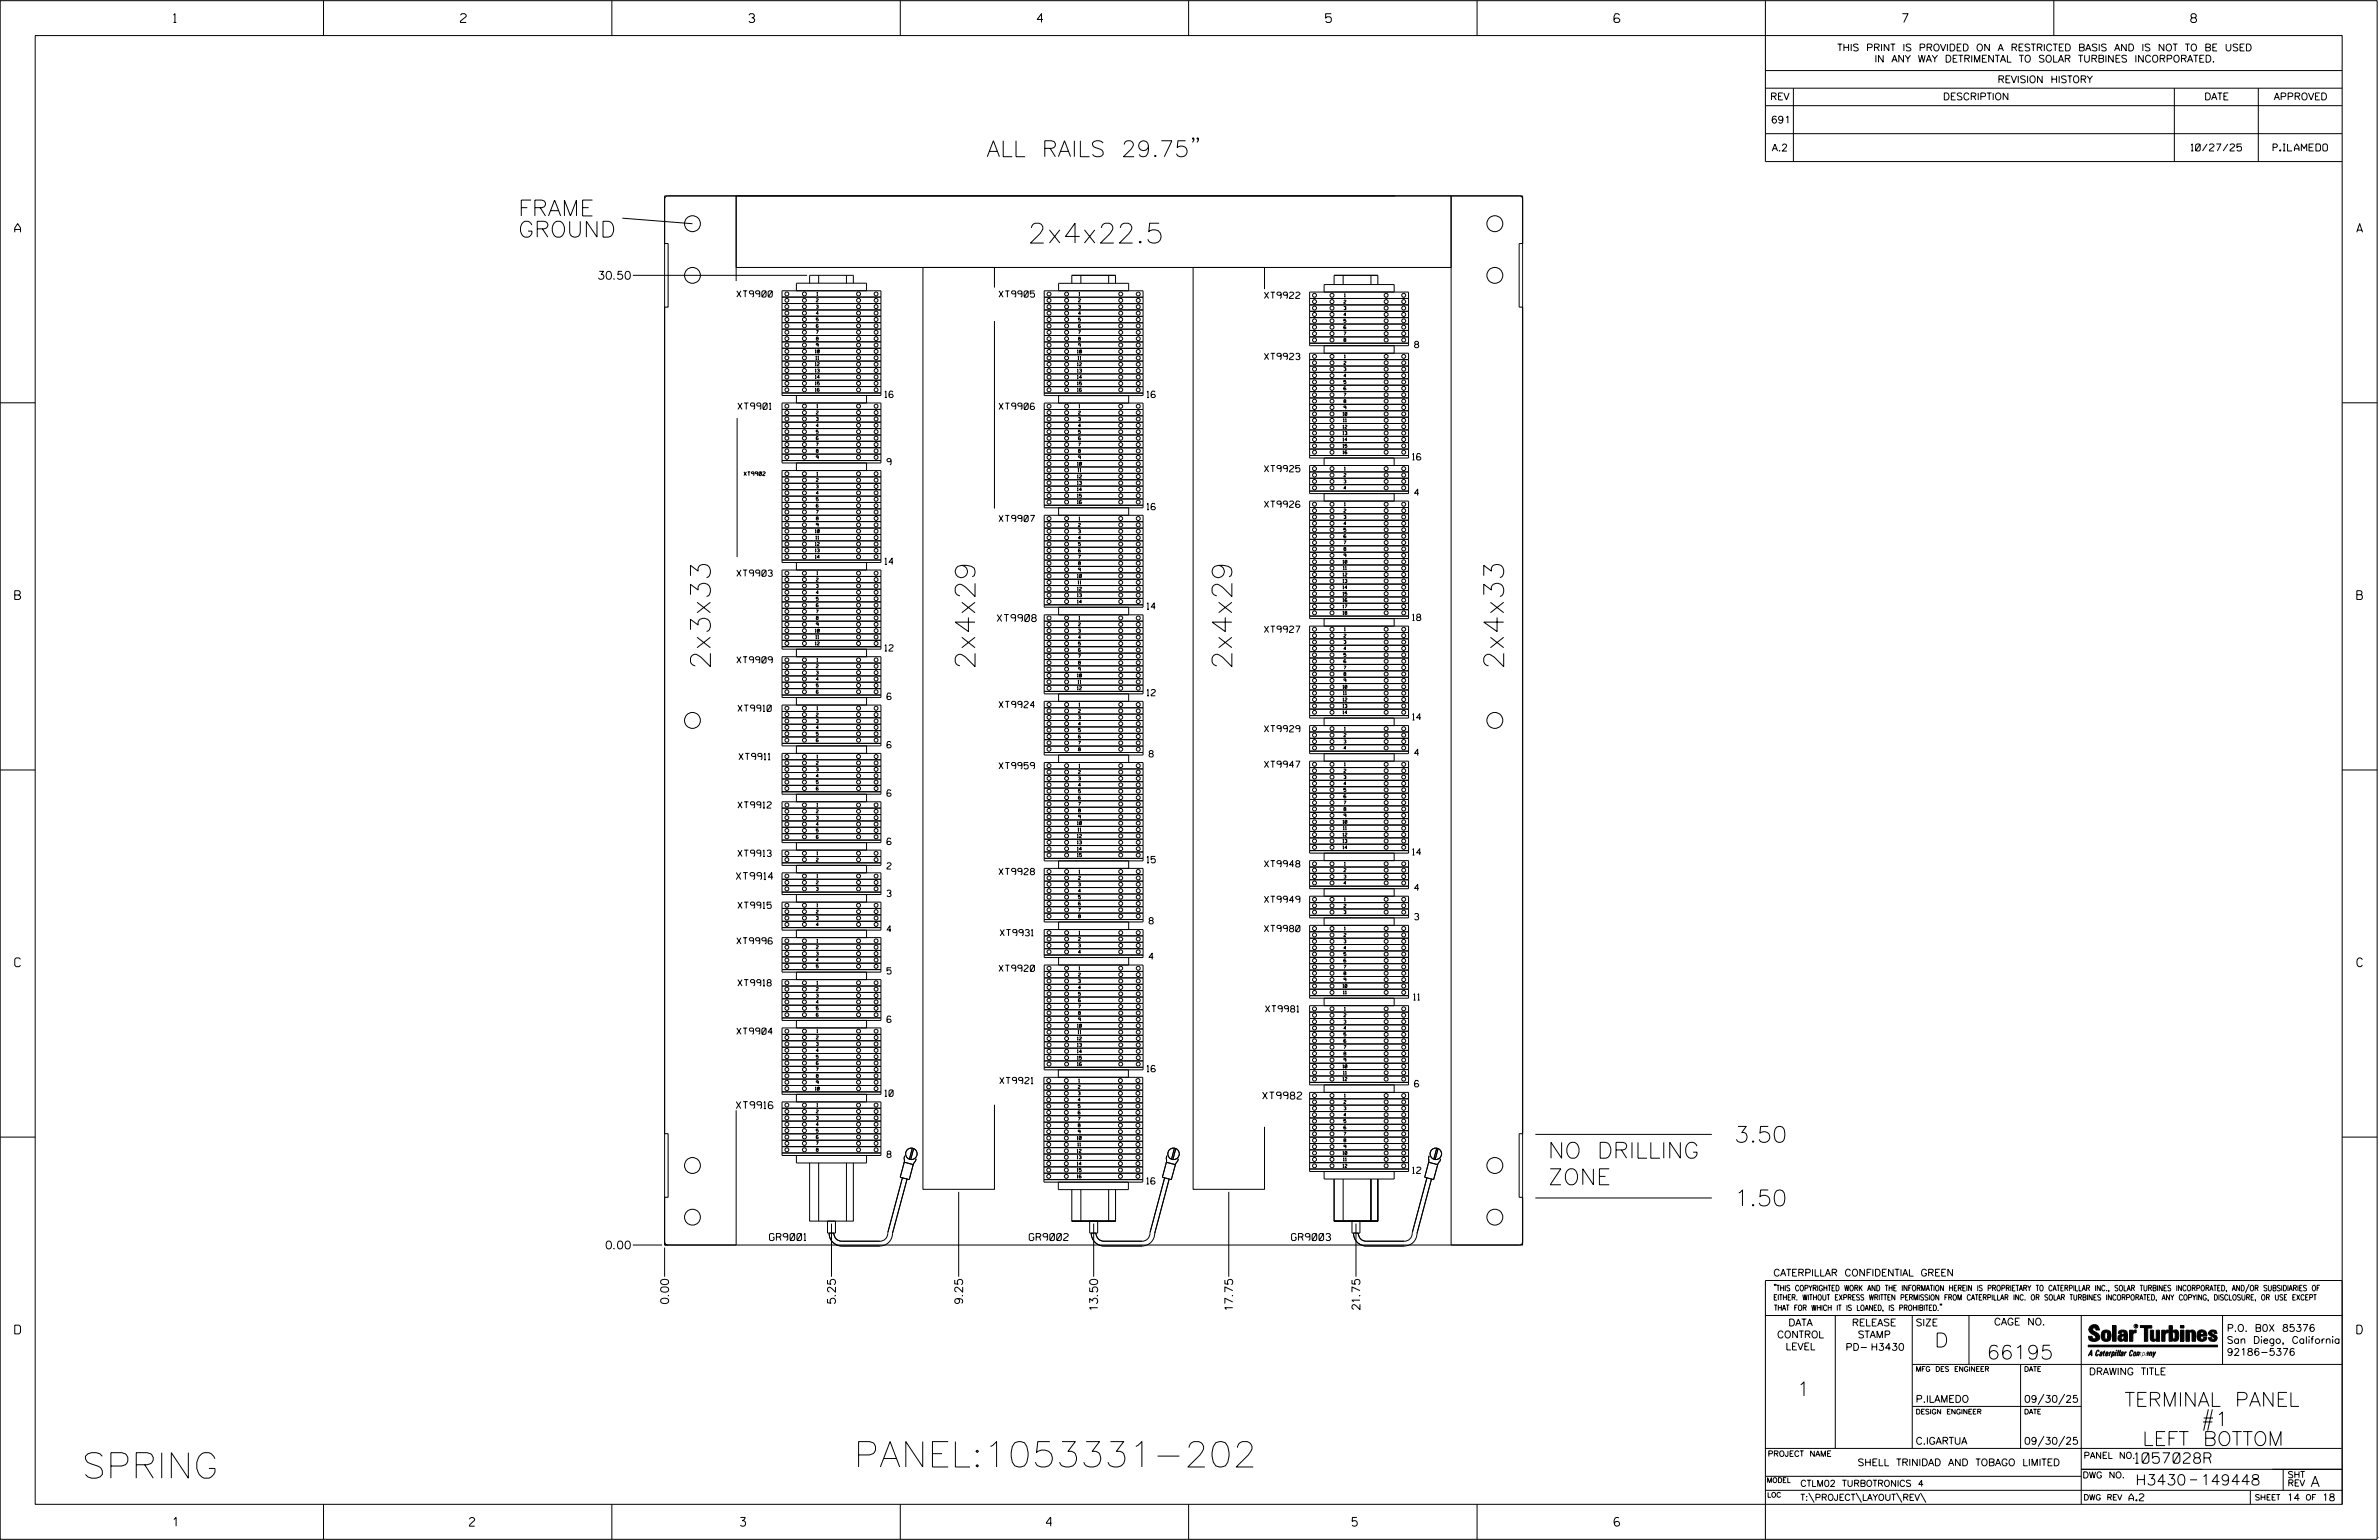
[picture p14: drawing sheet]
<svg xmlns="http://www.w3.org/2000/svg" width="864mm" height="559mm" viewBox="0 0 864 559" stroke-linecap="round" stroke-linejoin="round" font-family="sans-serif">
<defs><g id="words">
<g font-size="9.2">
<text x="309.9" y="532.3">PANEL:1053331-202</text>
<text x="29.7" y="536.3">SPRING</text>
</g>
<g font-size="7.2">
<text x="373.1" y="88.2">2x4x22.5</text>
<text x="257.9" y="242.9" transform="rotate(-90 257.9 242.9)">2x3x33</text>
<text x="354" y="242.9" transform="rotate(-90 354 242.9)">2x4x29</text>
<text x="447.2" y="242.9" transform="rotate(-90 447.2 242.9)">2x4x29</text>
<text x="545.8" y="242.9" transform="rotate(-90 545.8 242.9)">2x4x33</text>
</g>
<g font-size="5.8">
<text x="358.1" y="56.9">ALL RAILS 29.75&quot;</text>
<text x="188.1" y="78.4">FRAME</text>
<text x="188.1" y="86.1">GROUND</text>
<text x="629.5" y="414.5">3.50</text>
<text x="561.9" y="420.3">NO DRILLING</text>
<text x="561.9" y="429.9">ZONE</text>
<text x="629.5" y="437.6">1.50</text>
</g>
<g font-size="5.1">
<text x="702.3" y="488.8">D</text>
<text x="721.2" y="493.2">66195</text>
<text x="652.2" y="506.5">1</text>
<text x="771.2" y="510.3">TERMINAL PANEL</text>
<text x="777.7" y="524.5">LEFT BOTTOM</text>
</g>
<g font-size="3.8">
<text x="775.1" y="531">1057028R</text>
<text x="775.2" y="538.9">H3430</text>
<text x="798.8" y="538.9">149448</text>
<text x="838.8" y="539.5">A</text>
</g>
<g font-size="3.2">
<text x="63" y="8.2">1</text>
<text x="167.2" y="8.2">2</text>
<text x="271.8" y="8.2">3</text>
<text x="376.5" y="8.2">4</text>
<text x="481.2" y="8.2">5</text>
<text x="690.6" y="8.2">7</text>
<text x="795.3" y="8.2">8</text>
<text x="5.4" y="84.3">A</text>
<text x="855.5" y="84.3">A</text>
<text x="5.4" y="217.5">B</text>
<text x="855.6" y="217.5">B</text>
<text x="5.4" y="350.8">C</text>
<text x="855.6" y="350.8">C</text>
<text x="5.4" y="484">D</text>
<text x="855.6" y="484">D</text>
<text x="62.8" y="553.8">1</text>
<text x="170.4" y="553.8">2</text>
<text x="268.8" y="553.8">3</text>
<text x="379.8" y="553.8">4</text>
<text x="490.8" y="553.8">5</text>
<text x="585.9" y="553.8">6</text>
</g>
<g font-size="2.9">
<text x="217.3" y="101.4">30.50</text>
<text x="220" y="453.2">0.00</text>
<text x="242.7" y="473" transform="rotate(-90 242.7 473)">0.00</text>
<text x="303.3" y="473" transform="rotate(-90 303.3 473)">5.25</text>
<text x="349.5" y="473" transform="rotate(-90 349.5 473)">9.25</text>
<text x="398.4" y="475.2" transform="rotate(-90 398.4 475.2)">13.50</text>
<text x="447.5" y="475.2" transform="rotate(-90 447.5 475.2)">17.75</text>
<text x="493.7" y="475.2" transform="rotate(-90 493.7 475.2)">21.75</text>
</g>
<g font-size="2.5">
<text x="666.9" y="18.5">THIS PRINT IS PROVIDED ON A RESTRICTED BASIS AND IS NOT TO BE USED</text>
<text x="680.5" y="22.6">IN ANY WAY DETRIMENTAL TO SOLAR TURBINES INCORPORATED.</text>
<text x="725.1" y="30">REVISION HISTORY</text>
<text x="642.6" y="36.3">REV</text>
<text x="705.3" y="36.3">DESCRIPTION</text>
<text x="800.2" y="36.3">DATE</text>
<text x="825.4" y="36.3">APPROVED</text>
<text x="642.9" y="44.7">691</text>
<text x="643.2" y="54.8">A.2</text>
<text x="795.4" y="54.8">10/27/25</text>
<text x="825.1" y="54.8">P.ILAMEDO</text>
<text x="362" y="225.5">XT9908</text>
<text x="267.3" y="319.2">XT9914</text>
<text x="458.4" y="398.8">XT9982</text>
<text x="267.3" y="402.3">XT9916</text>
<text x="279.3" y="450.1">GR9001</text>
<text x="373.6" y="450.1">GR9002</text>
<text x="468.8" y="450.1">GR9003</text>
<text x="643.8" y="463">CATERPILLAR CONFIDENTIAL GREEN</text>
<text x="645.1" y="485.5">CONTROL</text>
<text x="649.2" y="481.1">DATA</text>
<text x="672.3" y="481.1">RELEASE</text>
<text x="674.4" y="485.5">STAMP</text>
<text x="695.4" y="481.1">SIZE</text>
<text x="723.8" y="480.8">CAGE NO.</text>
<text x="808.4" y="483.1">P.O. B0X 85376</text>
<text x="648.2" y="489.8">LEVEL</text>
<text x="669.9" y="490">PD- H3430</text>
<text x="808.4" y="487.5">San Diego, California</text>
<text x="808.4" y="491.8">92186-5376</text>
<text x="758.3" y="498.9">DRAWING TITLE</text>
<text x="695.4" y="508.9">P.ILAMEDO</text>
<text x="734.8" y="508.9">09/30/25</text>
<text x="695.4" y="524.1">C.IGARTUA</text>
<text x="734.8" y="524.1">09/30/25</text>
<text x="674.3" y="531.9">SHELL TRINIDAD AND TOBAGO LIMITED</text>
<text x="772.8" y="544.6">A.2</text>
<text x="830.2" y="544.6">14</text>
<text x="842.9" y="544.6">18</text>
</g>
<g font-size="2.3">
<text x="267.5" y="107.8">XT9900</text>
<text x="362.6" y="107.8">XT9905</text>
<text x="459" y="108.3">XT9922</text>
<text x="459" y="130.5">XT9923</text>
<text x="513.5" y="126.2">8</text>
<text x="267.9" y="148.5">XT9901</text>
<text x="321.2" y="144.2">16</text>
<text x="362.6" y="148.6">XT9906</text>
<text x="416.4" y="144.2">16</text>
<text x="512.7" y="166.9">16</text>
<text x="322" y="168.7">9</text>
<text x="459" y="171.2">XT9925</text>
<text x="513.5" y="179.8">4</text>
<text x="416.4" y="185">16</text>
<text x="459" y="184.1">XT9926</text>
<text x="362.6" y="189.3">XT9907</text>
<text x="267.5" y="209.1">XT9903</text>
<text x="321.2" y="204.8">14</text>
<text x="416.4" y="221.1">14</text>
<text x="512.7" y="225.2">18</text>
<text x="459" y="229.5">XT9927</text>
<text x="321.2" y="236.3">12</text>
<text x="267.5" y="240.6">XT9909</text>
<text x="362.6" y="256.8">XT9924</text>
<text x="416.4" y="252.5">12</text>
<text x="267.9" y="258.1">XT9910</text>
<text x="512.7" y="261.3">14</text>
<text x="459" y="265.6">XT9929</text>
<text x="268.3" y="275.7">XT9911</text>
<text x="322" y="271.4">6</text>
<text x="417.1" y="274.7">8</text>
<text x="513.5" y="274.2">4</text>
<text x="362.6" y="279">XT9959</text>
<text x="459" y="278.5">XT9947</text>
<text x="267.9" y="293.2">XT9912</text>
<text x="322" y="288.9">6</text>
<text x="267.9" y="310.8">XT9913</text>
<text x="512.7" y="310.3">14</text>
<text x="322" y="315.3">2</text>
<text x="362.6" y="317.4">XT9928</text>
<text x="416.4" y="313.1">15</text>
<text x="459" y="314.6">XT9948</text>
<text x="513.5" y="323.2">4</text>
<text x="267.9" y="329.6">XT9915</text>
<text x="322" y="325.3">3</text>
<text x="459" y="327.5">XT9949</text>
<text x="417.1" y="335.3">8</text>
<text x="513.5" y="333.8">3</text>
<text x="322" y="338.2">4</text>
<text x="363.1" y="339.6">XT9931</text>
<text x="459" y="338.1">XT9980</text>
<text x="267.5" y="342.6">XT9996</text>
<text x="322" y="353.4">5</text>
<text x="362.6" y="352.5">XT9920</text>
<text x="417.1" y="348.2">4</text>
<text x="267.9" y="357.8">XT9918</text>
<text x="513.1" y="362.9">11</text>
<text x="322" y="371">6</text>
<text x="459.4" y="367.2">XT9981</text>
<text x="267.5" y="375.3">XT9904</text>
<text x="416.4" y="388.9">16</text>
<text x="362.9" y="393.2">XT9921</text>
<text x="321.2" y="397.8">10</text>
<text x="322" y="420">8</text>
<text x="512.7" y="425.8">12</text>
<text x="416.3" y="429.6">16</text>
<text x="756.4" y="529.2">PANEL NO.</text>
<text x="653.5" y="539.4">CTLM02 TURBOTRONICS 4</text>
<text x="756" y="536.3">DWG NO.</text>
<text x="830.4" y="539.3">REV</text>
<text x="830.4" y="536.2">SHT</text>
<text x="653.5" y="544.5">T:\PROJECT\LAYOUT\REV\</text>
</g>
<g font-size="2">
<text x="643.8" y="468.4">&quot;THIS COPYRIGHTED WORK AND THE INFORMATION HEREIN IS PROPRIETARY TO CATERPILLAR INC., SOLAR TURBINES INCORPORATED, AND/OR SUBSIDIARIES OF</text>
<text x="643.8" y="471.8">EITHER. WITHOUT EXPRESS WRITTEN PERMISSION FROM CATERPILLAR INC. OR SOLAR TURBINES INCORPORATED, ANY COPYING, DISCLOSURE, OR USE EXCEPT</text>
<text x="644" y="475.6">THAT FOR WHICH IT IS LOANED, IS PROHIBITED.&quot;</text>
<text x="641.7" y="528.5">PROJECT NAME</text>
<text x="756.3" y="544.3">DWG REV</text>
<text x="818.5" y="544.3">SHEET</text>
<text x="836.9" y="544.3">OF</text>
</g>
<g font-size="1.8">
<text x="695.4" y="497.6">MFG DES ENGINEER</text>
<text x="734.8" y="497.6">DATE</text>
<text x="695.4" y="513.1">DESIGN ENGINEER</text>
<text x="734.8" y="513.1">DATE</text>
<text x="641.3" y="538">MODEL</text>
<text x="641.5" y="543.3">LOC</text>
</g>
<text font-size="1.4" x="270" y="172.6">XT9902</text>
<g font-size="1.2">
<text x="296.5" y="107.2">1</text>
<text x="391.7" y="107.3">1</text>
<text x="488" y="107.7">1</text>
<text x="296.3" y="109.5">2</text>
<text x="296.3" y="111.9">3</text>
<text x="391.5" y="109.6">2</text>
<text x="391.5" y="111.9">3</text>
<text x="487.8" y="110">2</text>
<text x="487.8" y="112.4">3</text>
<text x="296.3" y="114.2">4</text>
<text x="296.3" y="116.5">5</text>
<text x="296.3" y="118.8">6</text>
<text x="391.5" y="114.2">4</text>
<text x="391.5" y="116.5">5</text>
<text x="487.8" y="114.7">4</text>
<text x="487.8" y="117">5</text>
<text x="296.3" y="121.1">7</text>
<text x="296.3" y="123.5">8</text>
<text x="296.3" y="125.8">9</text>
<text x="391.5" y="125.8">9</text>
<text x="391.5" y="121.2">7</text>
<text x="391.5" y="123.5">8</text>
<text x="487.8" y="121.6">7</text>
<text x="487.8" y="124">8</text>
<text x="295.9" y="128.1">10</text>
<text x="296.1" y="130.4">11</text>
<text x="391.1" y="128.1">10</text>
<text x="391.3" y="130.4">11</text>
<text x="488" y="129.9">1</text>
<text x="295.9" y="132.7">12</text>
<text x="295.9" y="135.1">13</text>
<text x="295.9" y="137.4">14</text>
<text x="391.1" y="132.8">12</text>
<text x="391.1" y="135.1">13</text>
<text x="391.1" y="137.4">14</text>
<text x="487.8" y="132.2">2</text>
<text x="487.8" y="134.5">3</text>
<text x="487.8" y="136.9">4</text>
<text x="295.9" y="139.7">15</text>
<text x="295.9" y="142">16</text>
<text x="391.1" y="139.7">15</text>
<text x="391.1" y="142">16</text>
<text x="487.8" y="139.2">5</text>
<text x="487.8" y="143.8">7</text>
<text x="296.5" y="148">1</text>
<text x="391.7" y="148">1</text>
<text x="487.8" y="146.1">8</text>
<text x="487.8" y="148.5">9</text>
<text x="296.3" y="150.3">2</text>
<text x="296.3" y="152.6">3</text>
<text x="296.3" y="154.9">4</text>
<text x="391.5" y="150.3">2</text>
<text x="391.5" y="152.6">3</text>
<text x="391.5" y="154.9">4</text>
<text x="487.5" y="150.8">10</text>
<text x="487.5" y="155.4">12</text>
<text x="487.7" y="153.1">11</text>
<text x="296.3" y="157.2">5</text>
<text x="296.3" y="159.6">6</text>
<text x="296.3" y="161.9">7</text>
<text x="391.5" y="157.3">5</text>
<text x="391.5" y="159.6">6</text>
<text x="391.5" y="161.9">7</text>
<text x="487.5" y="157.7">13</text>
<text x="487.5" y="160">14</text>
<text x="296.3" y="164.2">8</text>
<text x="296.3" y="166.5">9</text>
<text x="391.5" y="164.2">8</text>
<text x="391.5" y="166.5">9</text>
<text x="487.5" y="162.4">15</text>
<text x="487.5" y="164.7">16</text>
<text x="296.5" y="172.5">1</text>
<text x="391.1" y="168.9">10</text>
<text x="391.1" y="173.5">12</text>
<text x="391.3" y="171.2">11</text>
<text x="487.8" y="173">2</text>
<text x="488" y="170.6">1</text>
<text x="296.3" y="174.8">2</text>
<text x="296.3" y="177.1">3</text>
<text x="296.3" y="179.4">4</text>
<text x="391.1" y="175.8">13</text>
<text x="391.1" y="178.1">14</text>
<text x="487.8" y="175.3">3</text>
<text x="487.8" y="177.6">4</text>
<text x="296.3" y="181.7">5</text>
<text x="296.3" y="184.1">6</text>
<text x="391.1" y="180.4">15</text>
<text x="391.1" y="182.8">16</text>
<text x="487.8" y="185.9">2</text>
<text x="488" y="183.5">1</text>
<text x="296.3" y="191">9</text>
<text x="296.3" y="186.4">7</text>
<text x="296.3" y="188.7">8</text>
<text x="391.5" y="191">2</text>
<text x="391.7" y="188.7">1</text>
<text x="487.8" y="188.2">3</text>
<text x="487.8" y="190.5">4</text>
<text x="295.9" y="193.3">10</text>
<text x="295.9" y="198">12</text>
<text x="296.1" y="195.6">11</text>
<text x="391.5" y="193.4">3</text>
<text x="391.5" y="195.7">4</text>
<text x="391.5" y="198">5</text>
<text x="487.8" y="192.8">5</text>
<text x="487.8" y="195.1">6</text>
<text x="295.9" y="200.3">13</text>
<text x="295.9" y="202.6">14</text>
<text x="391.5" y="202.6">7</text>
<text x="487.8" y="199.8">8</text>
<text x="487.8" y="202.1">9</text>
<text x="296.5" y="208.6">1</text>
<text x="391.1" y="209.6">10</text>
<text x="391.5" y="207.3">9</text>
<text x="391.5" y="204.9">8</text>
<text x="487.5" y="204.4">10</text>
<text x="487.5" y="209">12</text>
<text x="487.7" y="206.7">11</text>
<text x="296.3" y="210.9">2</text>
<text x="296.3" y="213.2">3</text>
<text x="296.3" y="215.5">4</text>
<text x="391.1" y="214.2">12</text>
<text x="391.3" y="211.9">11</text>
<text x="487.5" y="211.4">13</text>
<text x="487.5" y="213.7">14</text>
<text x="296.3" y="217.8">5</text>
<text x="296.3" y="220.2">6</text>
<text x="391.1" y="216.5">13</text>
<text x="391.1" y="218.9">14</text>
<text x="487.5" y="216">15</text>
<text x="487.5" y="218.3">16</text>
<text x="487.5" y="220.6">17</text>
<text x="296.3" y="222.5">7</text>
<text x="296.3" y="224.8">8</text>
<text x="296.3" y="227.1">9</text>
<text x="391.5" y="227.1">2</text>
<text x="391.7" y="224.8">1</text>
<text x="487.5" y="223">18</text>
<text x="295.9" y="229.4">10</text>
<text x="296.1" y="231.7">11</text>
<text x="391.5" y="229.5">3</text>
<text x="391.5" y="231.8">4</text>
<text x="487.8" y="231.2">2</text>
<text x="487.8" y="233.6">3</text>
<text x="488" y="228.9">1</text>
<text x="295.9" y="234.1">12</text>
<text x="391.5" y="234.1">5</text>
<text x="391.5" y="236.4">6</text>
<text x="391.5" y="238.7">7</text>
<text x="487.8" y="235.9">4</text>
<text x="487.8" y="238.2">5</text>
<text x="296.3" y="242.3">2</text>
<text x="296.3" y="244.7">3</text>
<text x="296.5" y="240">1</text>
<text x="391.1" y="245.7">10</text>
<text x="391.5" y="241">8</text>
<text x="391.5" y="243.4">9</text>
<text x="487.8" y="240.5">6</text>
<text x="487.8" y="242.8">7</text>
<text x="487.8" y="245.1">8</text>
<text x="296.3" y="247">4</text>
<text x="296.3" y="249.3">5</text>
<text x="391.1" y="250.3">12</text>
<text x="391.3" y="248">11</text>
<text x="487.5" y="249.8">10</text>
<text x="487.8" y="247.5">9</text>
<text x="296.5" y="257.6">1</text>
<text x="391.7" y="256.2">1</text>
<text x="487.5" y="254.4">12</text>
<text x="487.5" y="256.7">13</text>
<text x="487.7" y="252.1">11</text>
<text x="296.3" y="259.9">2</text>
<text x="296.3" y="262.2">3</text>
<text x="391.5" y="258.5">2</text>
<text x="391.5" y="260.9">3</text>
<text x="391.5" y="263.2">4</text>
<text x="487.5" y="259.1">14</text>
<text x="296.3" y="264.5">4</text>
<text x="296.3" y="266.8">5</text>
<text x="296.3" y="269.2">6</text>
<text x="391.5" y="265.5">5</text>
<text x="391.5" y="267.8">6</text>
<text x="487.8" y="267.3">2</text>
<text x="487.8" y="269.6">3</text>
<text x="488" y="265">1</text>
<text x="296.5" y="275.1">1</text>
<text x="391.5" y="270.1">7</text>
<text x="391.5" y="272.5">8</text>
<text x="487.8" y="272">4</text>
<text x="296.3" y="277.4">2</text>
<text x="296.3" y="279.7">3</text>
<text x="391.5" y="280.7">2</text>
<text x="391.7" y="278.4">1</text>
<text x="487.8" y="280.2">2</text>
<text x="488" y="277.9">1</text>
<text x="296.3" y="282.1">4</text>
<text x="296.3" y="284.4">5</text>
<text x="391.5" y="283">3</text>
<text x="391.5" y="285.4">4</text>
<text x="391.5" y="287.7">5</text>
<text x="487.8" y="282.6">3</text>
<text x="487.8" y="284.9">4</text>
<text x="487.8" y="287.2">5</text>
<text x="296.5" y="292.7">1</text>
<text x="391.5" y="290">6</text>
<text x="391.5" y="292.3">7</text>
<text x="487.8" y="289.5">6</text>
<text x="487.8" y="291.8">7</text>
<text x="296.3" y="295">2</text>
<text x="296.3" y="297.3">3</text>
<text x="296.3" y="299.6">4</text>
<text x="391.1" y="299.3">10</text>
<text x="391.5" y="294.6">8</text>
<text x="391.5" y="297">9</text>
<text x="487.5" y="298.8">10</text>
<text x="487.8" y="294.1">8</text>
<text x="487.8" y="296.5">9</text>
<text x="296.3" y="301.9">5</text>
<text x="296.3" y="304.2">6</text>
<text x="391.1" y="303.9">12</text>
<text x="391.3" y="301.6">11</text>
<text x="487.5" y="303.4">12</text>
<text x="487.5" y="305.7">13</text>
<text x="487.7" y="301.1">11</text>
<text x="296.5" y="310.2">1</text>
<text x="391.1" y="306.2">13</text>
<text x="391.1" y="308.6">14</text>
<text x="391.1" y="310.9">15</text>
<text x="487.5" y="308.1">14</text>
<text x="296.3" y="312.5">2</text>
<text x="391.7" y="316.8">1</text>
<text x="487.8" y="316.3">2</text>
<text x="488" y="314">1</text>
<text x="296.3" y="320.8">2</text>
<text x="296.3" y="323.1">3</text>
<text x="296.5" y="318.5">1</text>
<text x="391.5" y="319.1">2</text>
<text x="391.5" y="321.5">3</text>
<text x="391.5" y="323.8">4</text>
<text x="487.8" y="318.6">3</text>
<text x="487.8" y="321">4</text>
<text x="296.5" y="329.1">1</text>
<text x="391.5" y="326.1">5</text>
<text x="391.5" y="328.4">6</text>
<text x="487.8" y="329.2">2</text>
<text x="488" y="326.9">1</text>
<text x="296.3" y="331.4">2</text>
<text x="296.3" y="333.7">3</text>
<text x="391.5" y="333.1">8</text>
<text x="487.8" y="331.6">3</text>
<text x="296.3" y="336">4</text>
<text x="296.5" y="342">1</text>
<text x="391.5" y="341.3">2</text>
<text x="391.7" y="339">1</text>
<text x="487.8" y="339.8">2</text>
<text x="488" y="337.5">1</text>
<text x="296.3" y="344.3">2</text>
<text x="296.3" y="346.6">3</text>
<text x="391.5" y="343.6">3</text>
<text x="391.5" y="346">4</text>
<text x="487.8" y="342.1">3</text>
<text x="487.8" y="344.5">4</text>
<text x="487.8" y="346.8">5</text>
<text x="296.3" y="348.9">4</text>
<text x="296.3" y="351.2">5</text>
<text x="391.7" y="351.9">1</text>
<text x="487.8" y="349.1">6</text>
<text x="487.8" y="351.4">7</text>
<text x="487.8" y="353.7">8</text>
<text x="296.3" y="359.5">2</text>
<text x="296.5" y="357.2">1</text>
<text x="391.5" y="354.2">2</text>
<text x="391.5" y="356.5">3</text>
<text x="391.5" y="358.9">4</text>
<text x="487.5" y="358.4">10</text>
<text x="487.8" y="356.1">9</text>
<text x="296.3" y="361.8">3</text>
<text x="296.3" y="364.1">4</text>
<text x="391.5" y="361.2">5</text>
<text x="391.5" y="365.8">7</text>
<text x="487.7" y="360.7">11</text>
<text x="296.3" y="366.5">5</text>
<text x="296.3" y="368.8">6</text>
<text x="391.5" y="370.5">9</text>
<text x="391.5" y="368.1">8</text>
<text x="487.8" y="369">2</text>
<text x="487.8" y="371.3">3</text>
<text x="488" y="366.6">1</text>
<text x="296.3" y="377.1">2</text>
<text x="296.5" y="374.7">1</text>
<text x="391.1" y="372.8">10</text>
<text x="391.1" y="377.4">12</text>
<text x="391.3" y="375.1">11</text>
<text x="487.8" y="373.6">4</text>
<text x="487.8" y="375.9">5</text>
<text x="296.3" y="379.4">3</text>
<text x="296.3" y="381.7">4</text>
<text x="391.1" y="379.7">13</text>
<text x="391.1" y="382.1">14</text>
<text x="487.8" y="378.2">6</text>
<text x="487.8" y="380.6">7</text>
<text x="487.8" y="382.9">8</text>
<text x="296.3" y="384">5</text>
<text x="296.3" y="388.6">7</text>
<text x="391.1" y="384.4">15</text>
<text x="391.1" y="386.7">16</text>
<text x="487.5" y="387.5">10</text>
<text x="487.7" y="389.8">11</text>
<text x="487.8" y="385.2">9</text>
<text x="295.9" y="395.6">10</text>
<text x="296.3" y="391">8</text>
<text x="296.3" y="393.3">9</text>
<text x="391.4" y="395">2</text>
<text x="391.6" y="392.7">1</text>
<text x="487.5" y="392.2">12</text>
<text x="296.5" y="401.6">1</text>
<text x="391.4" y="397.3">3</text>
<text x="391.4" y="399.6">4</text>
<text x="391.4" y="401.9">5</text>
<text x="487.8" y="400.4">2</text>
<text x="488" y="398.1">1</text>
<text x="296.3" y="403.9">2</text>
<text x="296.3" y="406.2">3</text>
<text x="391.4" y="406.6">7</text>
<text x="487.8" y="402.7">3</text>
<text x="487.8" y="405.1">4</text>
<text x="487.8" y="407.4">5</text>
<text x="296.3" y="408.5">4</text>
<text x="296.3" y="410.8">5</text>
<text x="296.3" y="413.1">6</text>
<text x="391" y="413.5">10</text>
<text x="391.4" y="408.9">8</text>
<text x="391.4" y="411.2">9</text>
<text x="487.8" y="409.7">6</text>
<text x="296.3" y="415.5">7</text>
<text x="296.3" y="417.8">8</text>
<text x="391" y="418.2">12</text>
<text x="391.2" y="415.8">11</text>
<text x="487.5" y="419">10</text>
<text x="487.8" y="414.3">8</text>
<text x="487.8" y="416.7">9</text>
<text x="391" y="420.5">13</text>
<text x="391" y="422.8">14</text>
<text x="391" y="425.1">15</text>
<text x="487.5" y="423.6">12</text>
<text x="487.7" y="421.3">11</text>
<text x="391" y="427.4">16</text>
</g>
<text font-size=".9" x="775.1" y="481.7">R</text>
</g></defs>
<g fill="none" stroke="#000" stroke-width=".36">
<path d="M.1 .2h862.8v558.4h-862.8zM12.8 12.9h837.4v533h-837.4zM117.4 .2v12.7M222.1 .2v12.7M326.8 .2v12.7M431.5 .2v12.7M536.2 .2v12.7M587.9 5.5l-.5-.5h-1l-.5 1v1.7l.5 .4h1l.6-.4v-.6l-.6-.5h-1l-.5 .5M640.9 .2v58.4h209.3M745.6 .2v12.7M640.9 25.6h209.3M640.9 32h209.3"/>
<path d="M640.9 38.3h209.3M651 32v26.6M789.3 32v26.6M819.8 32v26.6M433.4 50.3l-.3 .3-.3-.3 .3-.3 .3 .3v.5l-.6 .8M435 50.3l-.2 .3-.3-.3 .3-.3 .2 .3v.5l-.5 .8M640.9 48.5h209.3M225.9 79.2l25.5 2M242.4 71.1l-.7 .2-.4 .9v16.2h1.2v23h-1.2v300h1.2v23h-1.2v17.4h310.3l.9-.5 .2-.7v-16.2h-1.2v-23h1.2v-300h-1.2v-23h1.2v-16.2l-.4-.9-.7-.2M267.2 71.1h259.6v25.9h-259.6zM267.2 71.1v30.9M526.8 71.1v380.7h25.9v-380.7h-311.4v380.7h25.9v-48.9"/>
<path d="M229.7 99.9h63.3M297.2 99.9v2.9M307.3 99.9v2.9M392.4 99.9v2.9M402.4 99.9v2.9M487.6 99.9v3.4M497.7 99.9v3.4M283.9 105.5h35.9v38h-35.9zM283.9 107.8h35.9M283.9 110.1h35.9M283.9 112.5h35.9M283.9 114.8h35.9"/>
<path d="M283.9 117.1h35.9M283.9 119.4h35.9M289.1 105.5v-2.7h25.5v2.7M309.8 102.8v-2.9h-15.9v2.9M361 104.4v-7.4h-26v334.6h26v-30.7M361 116.5v68M379.1 105.5h35.8v38h-35.8zM379.1 107.8h35.8M379.1 110.2h35.8M379.1 112.5h35.8M379.1 114.8h35.8M379.1 119.5h35.8"/>
<path d="M379.1 117.1h35.8M384.3 105.5v-2.7h25.4v2.7M392.2 117.9l-.5-.2-.2 .4v.6l.5 .2v-.6l-.5 .2M405 102.8v-2.9h-15.9v2.9M459 104.9v-7.9h-25.9v334.6h25.9v-22.7M475.4 106h35.9v19.4h-35.9zM475.4 108.3h35.9M475.4 110.6h35.9M475.4 113h35.9M475.4 115.3h35.9M475.4 117.6h35.9M475.4 119.9h35.9"/>
<path d="M484.3 103.3v-3.4h15.9v3.4M488.6 118.4l-.6-.3-.2 .4v.6l.6 .2 .2-.2-.2-.4-.6 .2M506.1 106v-2.7h-25.4v2.7M283.9 121.7h35.9M283.9 124h35.9M283.9 126.4h35.9M283.9 128.7h35.9M283.9 131h35.9M283.9 133.3h35.9M283.9 135.6h35.9M283.9 138h35.9M379.1 121.7h35.8"/>
<path d="M379.1 124.1h35.8M379.1 128.7h35.8M379.1 131h35.8M379.1 133.3h35.8M379.1 135.7h35.8M379.1 138h35.8M379.1 126.4h35.8M475.4 128.2h35.9v38h-35.9zM475.4 122.2h35.9M475.4 124.5h35.9M475.4 130.5h35.9M475.4 132.8h35.9"/>
<path d="M475.4 135.1h35.9M475.4 137.4h35.9M475.4 139.8h35.9M480.7 125.4v2.8M506.1 125.4v2.8M.1 146.2h12.7M267.6 151.7v50.4M283.9 142.6h35.9M283.9 146.2h35.9v21.8h-35.9zM283.9 140.3h35.9M283.9 148.6h35.9M283.9 150.9h35.9"/>
<path d="M283.9 153.2h35.9M283.9 155.5h35.9M283.9 157.8h35.9M289.1 143.5v2.7M314.6 143.5v2.7M379.1 142.6h35.8M379.1 140.3h35.8M379.1 148.6h35.8M379.1 150.9h35.8M379.1 153.2h35.8M379.1 155.5h35.8M379.1 157.8h35.8"/>
<path d="M379.1 146.3h35.8v38h-35.8zM384.3 143.5v2.8M409.7 143.5v2.8M475.4 142.1h35.9M475.4 144.4h35.9M475.4 146.7h35.9M475.4 149h35.9M475.4 151.4h35.9M475.4 153.7h35.9M475.4 156h35.9M475.4 158.3h35.9M488.6 140.5l-.6-.2-.2 .4v.6l.6 .2 .2-.2-.2-.4-.6 .2"/>
<path d="M850.2 146.2h12.7M283.9 167.1h35.9M283.9 170.7h35.9v33.4h-35.9zM283.9 160.1h35.9M283.9 162.5h35.9M283.9 164.8h35.9M283.9 173h35.9M283.9 175.4h35.9M283.9 177.7h35.9M289.1 168v2.7M314.6 168v2.7M379.1 162.5h35.8"/>
<path d="M379.1 164.8h35.8M379.1 167.1h35.8M379.1 160.2h35.8M379.1 169.4h35.8M379.1 171.8h35.8M379.1 174.1h35.8M379.1 176.4h35.8M379.1 178.7h35.8M475.4 168.9h35.9v10.2h-35.9zM475.4 160.6h35.9M475.4 162.9h35.9M475.4 165.3h35.9"/>
<path d="M475.4 171.2h35.9M475.4 173.5h35.9M475.4 175.9h35.9M475.4 178.2h35.9M480.7 166.2v2.7M480.7 179.1v2.7M506.1 166.2v2.7M506.1 179.1v2.7M283.9 191.6h35.9M283.9 189.3h35.9M283.9 193.9h35.9M283.9 196.3h35.9"/>
<path d="M283.9 198.5h35.9M283.9 180h35.9M283.9 182.3h35.9M283.9 184.6h35.9M283.9 187h35.9M379.1 183.3h35.8M379.1 189.3h35.8M379.1 194h35.8M379.1 196.3h35.8M379.1 198.6h35.8M379.1 187h35.8v33.3h-35.8zM379.1 181h35.8"/>
<path d="M379.1 191.6h35.8M384.3 184.3v2.7M392.2 199.4l-.5-.3-.2 .4v.6l.5 .2v-.6l-.5 .2M409.7 184.3v2.7M475.4 181.8h35.9v42.7h-35.9zM475.4 184.1h35.9M475.4 186.4h35.9M475.4 188.8h35.9M475.4 191.1h35.9M475.4 193.4h35.9M475.4 195.7h35.9M475.4 198h35.9"/>
<path d="M487.8 196.3h.8l-.6 1.1M283.9 203.2h35.9M283.9 206.8h35.9v28.7h-35.9zM283.9 200.9h35.9M283.9 209.2h35.9M283.9 211.5h35.9M283.9 213.8h35.9M283.9 216.1h35.9M283.9 218.4h35.9M289.1 204.1v2.7M314.6 204.1v2.7M379.1 219.5h35.8"/>
<path d="M379.1 203.2h35.8M379.1 207.9h35.8M379.1 205.5h35.8M379.1 210.2h35.8M379.1 212.5h35.8M379.1 214.8h35.8M379.1 217.1h35.8M379.1 200.9h35.8M475.4 200.4h35.9M475.4 202.7h35.9M475.4 205h35.9M475.4 207.3h35.9"/>
<path d="M475.4 209.6h35.9M475.4 211.9h35.9M475.4 214.3h35.9M475.4 216.6h35.9M475.4 218.9h35.9M283.9 234.7h35.9M283.9 238.3h35.9v14.8h-35.9zM283.9 220.7h35.9M283.9 223.1h35.9M283.9 225.4h35.9M283.9 227.7h35.9M283.9 230h35.9"/>
<path d="M283.9 232.3h35.9M289.1 235.5v2.8M314.6 235.5v2.8M379.1 223.1h35.8v28.7h-35.8zM379.1 225.4h35.8M379.1 227.7h35.8M379.1 234.7h35.8M379.1 230h35.8M379.1 232.4h35.8M379.1 237h35.8M379.1 239.3h35.8M384.3 220.3v2.8"/>
<path d="M409.7 220.3v2.8M475.4 227.2h35.9v33.4h-35.9zM475.4 221.2h35.9M475.4 223.6h35.9M475.4 229.5h35.9M475.4 231.8h35.9M475.4 234.1h35.9M475.4 236.5h35.9M475.4 238.8h35.9M480.7 224.5v2.7M506.1 224.5v2.7M283.9 252.2h35.9"/>
<path d="M283.9 255.8h35.9v14.9h-35.9zM283.9 240.6h35.9M283.9 242.9h35.9M283.9 245.3h35.9M283.9 247.5h35.9M283.9 249.9h35.9M283.9 258.2h35.9M289.1 253.1v2.7M297 250.6l-.5-.2-.2 .4v.6l.6 .2v-.6l-.6 .2M314.6 253.1v2.7M323.4 251.9l-.4-.4h-.7l-.3 .8v1.2l.3 .3h.8l.4-.3v-.5l-.4-.3h-.8l-.3 .3M379.1 250.9h35.8"/>
<path d="M379.1 254.5h35.8v19.5h-35.8zM379.1 256.8h35.8M379.1 259.1h35.8M379.1 241.6h35.8M379.1 243.9h35.8M379.1 246.3h35.8M379.1 248.6h35.8M384.3 251.8v2.7M409.7 251.8v2.7M475.4 241.1h35.9M475.4 243.4h35.9M475.4 245.7h35.9"/>
<path d="M475.4 248h35.9M475.4 250.4h35.9M475.4 252.7h35.9M475.4 255h35.9M475.4 257.3h35.9M475.4 259.6h35.9M.1 279.4h12.7M283.9 269.7h35.9M283.9 273.4h35.9v14.8h-35.9zM283.9 260.5h35.9M283.9 262.8h35.9M283.9 265.1h35.9"/>
<path d="M283.9 267.4h35.9M283.9 275.7h35.9M283.9 278h35.9M289.1 270.7v2.7M314.6 270.7v2.7M379.1 273h35.8M379.1 276.7h35.8v35.7h-35.8zM379.1 261.4h35.8M379.1 263.8h35.8M379.1 266.1h35.8M379.1 268.4h35.8M379.1 270.7h35.8"/>
<path d="M379.1 279h35.8M384.3 274v2.7M409.7 274v2.7M475.4 263.3h35.9v10.2h-35.9zM475.4 276.2h35.9v33.4h-35.9zM475.4 265.6h35.9M475.4 267.9h35.9M475.4 270.2h35.9M475.4 272.6h35.9M475.4 278.5h35.9M480.7 260.6v2.7M480.7 273.5v2.7"/>
<path d="M506.1 260.6v2.7M506.1 273.5v2.7M850.2 279.4h12.7M283.9 287.3h35.9M283.9 290.9h35.9v14.9h-35.9zM283.9 280.3h35.9M283.9 282.6h35.9M283.9 285h35.9M283.9 293.2h35.9M283.9 295.6h35.9M283.9 297.9h35.9M289.1 288.2v2.7"/>
<path d="M297 285.7l-.5-.2-.2 .4v.6l.6 .2v-.6l-.6 .2M314.6 288.2v2.7M379.1 281.3h35.8M379.1 283.6h35.8M379.1 286h35.8M379.1 288.3h35.8M379.1 290.6h35.8M379.1 292.9h35.8M379.1 295.2h35.8M379.1 297.5h35.8M379.1 299.9h35.8M475.4 280.8h35.9"/>
<path d="M475.4 283.1h35.9M475.4 285.5h35.9M475.4 287.8h35.9M475.4 290.1h35.9M475.4 292.4h35.9M475.4 294.7h35.9M475.4 297h35.9M475.4 299.4h35.9M283.9 304.8h35.9M283.9 313.1h35.9M283.9 308.5h35.9v5.5h-35.9zM283.9 316.7h35.9v7.9h-35.9z"/>
<path d="M283.9 300.2h35.9M283.9 302.5h35.9M283.9 310.8h35.9M283.9 319.1h35.9M289.1 305.8v2.7M289.1 314v2.7M314.6 305.8v2.7M314.6 314v2.7M323.4 304.5l-.4-.4h-.7l-.3 .8v1.2l.3 .4h.8l.4-.4v-.4l-.4-.4h-.8l-.3 .4M379.1 311.5h35.8M379.1 315.1h35.8v19.4h-35.8zM379.1 302.2h35.8"/>
<path d="M379.1 304.5h35.8M379.1 306.8h35.8M379.1 309.1h35.8M379.1 317.4h35.8M379.1 319.7h35.8M384.3 312.4v2.7M409.7 312.4v2.7M475.4 312.3h35.9v10.2h-35.9zM475.4 301.7h35.9M475.4 304h35.9M475.4 306.3h35.9M475.4 308.6h35.9"/>
<path d="M475.4 314.6h35.9M475.4 316.9h35.9M475.4 319.2h35.9M480.7 309.6v2.7M506.1 309.6v2.7M283.9 336.6h35.9M283.9 323.7h35.9M283.9 327.3h35.9v10.2h-35.9zM283.9 329.6h35.9M283.9 332h35.9M283.9 334.3h35.9M283.9 321.4h35.9"/>
<path d="M289.1 324.6v2.7M289.1 337.5v2.7M314.6 324.6v2.7M314.6 337.5v2.7M379.1 333.7h35.8M379.1 337.3h35.8v10.2h-35.8zM379.1 339.6h35.8M379.1 322.1h35.8M379.1 324.4h35.8M379.1 326.7h35.8M379.1 329h35.8M379.1 331.3h35.8"/>
<path d="M384.3 334.5v2.8M391.5 329.6h.7l-.5 1.1M409.7 334.5v2.8M475.4 325.2h35.9v7.9h-35.9zM475.4 335.8h35.9v26.4h-35.9zM475.4 321.6h35.9M475.4 327.5h35.9M475.4 329.8h35.9M475.4 332.1h35.9M475.4 338.1h35.9M480.7 322.5v2.7M480.7 333.1v2.7"/>
<path d="M506.1 322.5v2.7M506.1 333.1v2.7M283.9 351.8h35.9M283.9 340.2h35.9v12.5h-35.9zM283.9 355.5h35.9v14.8h-35.9zM283.9 342.5h35.9M283.9 344.9h35.9M283.9 347.2h35.9M283.9 349.5h35.9M283.9 357.8h35.9M289.1 352.7v2.8M314.6 352.7v2.8"/>
<path d="M379.1 346.5h35.8M379.1 350.2h35.8v38h-35.8zM379.1 341.9h35.8M379.1 344.2h35.8M379.1 352.5h35.8M379.1 354.8h35.8M379.1 357.2h35.8M379.1 359.4h35.8M384.3 347.5v2.7M409.7 347.5v2.7M475.4 340.4h35.9M475.4 342.7h35.9"/>
<path d="M475.4 345.1h35.9M475.4 347.4h35.9M475.4 349.7h35.9M475.4 352h35.9M475.4 354.3h35.9M475.4 356.7h35.9M475.4 359h35.9M283.9 369.4h35.9M283.9 373h35.9v24.1h-35.9zM283.9 375.3h35.9M283.9 377.6h35.9M283.9 380h35.9"/>
<path d="M283.9 360.1h35.9M283.9 362.4h35.9M283.9 364.7h35.9M283.9 367.1h35.9M289.1 370.3v2.7M314.6 370.3v2.7M379.1 371.1h35.8M379.1 368.7h35.8M379.1 373.4h35.8M379.1 375.7h35.8M379.1 378h35.8M379.1 361.8h35.8"/>
<path d="M379.1 364.1h35.8M379.1 366.4h35.8M392.2 362.5l-.5-.2-.2 .4v.6l.5 .2v-.6l-.5 .2M475.4 364.9h35.9v28.8h-35.9zM475.4 361.3h35.9M475.4 367.2h35.9M475.4 369.6h35.9M475.4 371.9h35.9M475.4 374.2h35.9M475.4 376.5h35.9M475.4 378.8h35.9M480.7 362.2v2.7"/>
<path d="M506.1 362.2v2.7M283.9 396.2h35.9M283.9 399.8h35.9v19.5h-35.9zM283.9 382.3h35.9M283.9 384.6h35.9M283.9 386.9h35.9M283.9 389.2h35.9M283.9 391.5h35.9M283.9 393.9h35.9M289.1 397.1v2.7M297 385.4l-.5-.2-.2 .4v.6l.6 .1v-.5l-.6 .1M314.6 397.1v2.7"/>
<path d="M379 390.9h35.8v38h-35.8zM379 393.2h35.8M379 395.6h35.8M379 397.9h35.8M379.1 387.3h35.8M379.1 380.3h35.8M379.1 382.7h35.8M379.1 385h35.8M384.2 388.2v2.7M409.6 388.2v2.7M475.4 396.4h35.9v28.7h-35.9zM475.4 392.7h35.9"/>
<path d="M475.4 398.7h35.9M475.4 381.1h35.9M475.4 383.5h35.9M475.4 385.8h35.9M475.4 388.1h35.9M475.4 390.4h35.9M480.7 393.7v2.7M506.1 393.7v2.7M514.9 392.4l-.3-.4h-.7l-.4 .8v1.2l.4 .4h.7l.4-.4-.4-.8h-.7l-.4 .4M.1 412.6h12.7M283.9 418.4h35.9M283.9 411.4h35.9"/>
<path d="M283.9 402.1h35.9M283.9 404.5h35.9M283.9 406.8h35.9M283.9 409.1h35.9M283.9 413.7h35.9M283.9 416.1h35.9M314.6 419.3v2.7h-25.5v-2.7M328.4 419.4l-.2 .9v1.7M331.2 416.6l-1.1 4M331.7 416.8l-1.1 3.9M379 400.2h35.8M379 402.5h35.8"/>
<path d="M379 404.8h35.8M379 407.2h35.8M379 409.5h35.8M379 411.8h35.8M379 414.1h35.8M379 416.4h35.8M379 418.7h35.8M392.1 403.3l-.6-.2-.1 .4v.6l.5 .1v-.5l-.5 .2M423.6 419.4l-.2 2.6M426.3 416.6l-1 4M426.8 416.8l-1 3.9M475.4 412.6h35.9"/>
<path d="M475.4 401h35.9M475.4 403.3h35.9M475.4 405.7h35.9M475.4 408h35.9M475.4 410.3h35.9M475.4 414.9h35.9M475.4 417.2h35.9M475.4 419.6h35.9M487.8 410.8h.8l-.6 1.2M518.8 419.4l-.2 2.6M521.5 416.6l-1 4M522 416.8l-1 3.9"/>
<path d="M557.4 411.6h64M850.2 412.6h12.7M293.9 422v21.1h15.9v-21.1M297.2 422v21.1M307.3 422v21.1M327.6 427.4l-5.3 19.7a3 3 0 0 1-2.9 3.3h-13.8a2.84 2.84 0 0 1-2.9-3M328.3 421.7l3.2 .9-1.4 5.4-3.3-.8zM329.3 427.8l-5.3 19.7a4.6 4.6 0 0 1-4.6 4.6h-13.8a4.6 4.6 0 0 1-4.6-4.7M332.6 420.5l-1.2 2.3M348 432.5v30.8M379 428h35.8M379 421.1h35.8"/>
<path d="M379 423.4h35.8M379 425.7h35.8M389.1 431.7v11.4h15.9v-11.4M392.4 431.7v11.4M402.4 431.7v11.4M409.6 428.9v2.8h-25.4v-2.8M422.8 427.4l-5.3 19.7a3.1 3.1 0 0 1-3 3.3h-13.7a2.89 2.89 0 0 1-2.9-3M423.4 421.7l3.3 .9-1.5 5.4-3.2-.8zM424.4 427.8l-5.2 19.7a4.6 4.6 0 0 1-4.7 4.6h-13.7a4.6 4.6 0 0 1-4.7-4.7M427.7 420.5l-1.1 2.3M446.1 432.5v30.8M475.4 424.2h35.9"/>
<path d="M475.4 421.9h35.9M484.3 427.8v15.3h15.9v-15.3v15.3h-15.9M487.6 427.8v15.3M497.7 427.8v15.3M506.1 425.1v2.7h-25.4v-2.7M518 427.4l-5.3 19.7a3.1 3.1 0 0 1-2.9 3.3h-13.8a2.89 2.89 0 0 1-2.9-3M518.6 421.7l3.3 .9-1.5 5.4-3.2-.8zM519.6 427.8l-5.2 19.7a4.6 4.6 0 0 1-4.6 4.6h-13.8a4.6 4.6 0 0 1-4.7-4.7M523 420.5l-1.2 2.3M557.4 434.7h64M229.7 451.8h10.6M241.3 450.6l.4 .9 .7 .3"/>
<path d="M241.3 452.7v10.6M300.4 443.1h2.9v4.3h-2.9zM301.8 444v19.3M389.1 443.1h15.9M395.6 443.1v4.3h2.9v-4.3M397 444v19.3M490.8 443.1v4.3h2.9v-4.3M492.2 444v19.3M640.9 477.3h209.3M644.2 466.1l-.1 .4M644.7 466.1l-.2 .4M666.2 477.3v48.3"/>
<path d="M694.2 477.3v48.3M704.4 473.3l-.1 .4M704.8 473.3l-.1 .4M714.8 477.3v17.8M755.5 477.3v68.6M806.8 477.3v17.8M816.5 466l-1.4 3.1M850.2 464.6h-209.3v94M850.2 464.8v81.1M694.2 495.1h156M733.5 495.1v30.5M758.6 481.4a2.02 2.02 0 0 1 3.1-.1l.5 1.3h-1.3l-.2-.6-.4-.2-.6 .1-.1 .4 .4 .7a2.46 2.46 0 0 1 2.2 2.9 2.83 2.83 0 0 1-3.8 .3l-.3-1.3h1.3l.2 .7 .6 .3 .5-.2 .2-.5-.4-.6-1.9-1.2-.4-.9z"/>
<path d="M759.2 491.3h-.7l.7-1.2v1.9h.2l-.1-2.1-1.3 2.1 .5-.5h.7M761.3 490l.3-.2 .4 .3-.1 .3-.3-.4-.4 .3-.3 1.6h.4l.4-.5-.3 .6-.4 .1-.3-.4zM762.6 490.6l.5-.1-.1 1.4h-.9a.74 .74 0 0 1 .9-.8l-.3 .7-.5 .1 .2-.5 .6-.2v-.5l-.7 .2zM763 483.2a2.17 2.17 0 0 1 3.1 0l.3 1.4-.3 1.5a2.17 2.17 0 0 1-3.1 0l-.3-1.5zM763.6 490.5l.4-.4 .2 .6h-.3l-.3 .9 .2 .4-.3-.1zM764.1 483.7l.5-.4 .4 .3v2.2l-.4 .2-.5-.2zM764.6 491.1l.6 .2v-.7l-.4-.1-.4 .6-.1 .8h.6M764.6 491.1l-.1 .8h.4M764.6 482.6v.8M764.8 490.7l.4 .1v.3h-.6zM765 491.5l-.1 .4zM766 490.5l-.5 1.5z"/>
<path d="M766 490.8l.4-.3-.4 .4M766.9 481h1.3v5.7h-1.3zM767 490.8l.5 .1-.3 .8-.4 .2zM767.3 490.5h-.5l-.5 2M767.3 490.5a.8 .8 0 0 1 .2 1 .8 .8 0 0 1-.9 .4l-.1 .6M767.3 490.5l-.1 .2M768.1 490.5l-.4 1.5zM768.2 489.9h.3l-.1 .2h-.2zM769 489.9l-.5 2.1zM769.7 489.9l-.6 2.1zM770.1 491.4l.5-.3-.5 .8zM770.4 491.9h.1"/>
<path d="M770.6 491.1l.1-.4-.7 .2 .1-.3 .6-.1 .2 .3-.5 1.1M770.6 491.1a.74 .74 0 0 0-.8 .8h.6M771 484.8h-.7l-.3 .6 .4 .7 .5-.3 .1-2.4h-.8l-.1 .4h-1.2a1.71 1.71 0 0 1 1.8-1.3 1.71 1.71 0 0 1 1.6 1.4v2.8h-1.1l-.1-.6M771 484.2l-1.5 .1a1.41 1.41 0 0 0 0 2.4l.5 .1 1.1-.7M771.2 486.1h-.1M771.4 490.5l.1 .3 .4-.3-.9 1.5zM771.5 490.8h.1M773 482.7h1.2v.5l.5-.5 .7-.1v1h-.6l-.5 .4-.1 2.7h-1.2zM773.3 490.3l.6-.4 .4 .2-.1 .4-.3-.4a1.28 1.28 0 0 0-.5 1.8l.6-.4-.1 .4-.8 .1zM774.7 490.8l.5-.3a.88 .88 0 0 1 .2 .9 .88 .88 0 0 1-.7 .7l-.2-.2zM774.8 490.9h.5l-.3 1h-.3l-.2-.2zM775.2 490.5l-.1 .2"/>
<path d="M776.8 481h4.3v.9h-1.5v4.8h-1.3M776.8 490.6l-.8 .2v-.3l-.4 1.5 .8-1.3v1.3l.3-1.2M779.3 491.1h.4M779.6 490.5h.3l-.3 1.4M779.6 490.7h.2l-.1 .4M779.7 491.1l-.1 .4M779.7 491.1l-.4 .2M780.1 492l.4-1.5 .1 .3 .3-.3 .3 .2-.3 1.3v-1.3l-.7 1.3M780.6 482.7h1.2v2.7l.1 .4 .4 .3 .4-.7v-2.7h1.2l.1 4h-1.3v-.5l-1.1 .6-.7-.3-.3-.7zM781.6 492.5l1-2-.8 1.3-.2-1.3-.2 2M784.7 482.7h1.2v.5l.5-.5 .7-.1v1h-.5l-.6 .4-.1 2.7h-1.2zM787.4 481h1.2v2a1.4 1.4 0 0 1 2.2 .2l.1 1.4-.4 1.9-1.5 .1-.4-.5v-1l.5 .9 .5-.3v-2.1l-.5-.4-.5 .7v2.8h-1.2z"/>
<path d="M791.5 482.7h1.3v4h-1.3zM791.5 481h1.3v.9h-1.3zM793.5 482.7h1.3v.4l.7-.5 1.1 .2 .4 .6v3.3h-1.3l-.2-3.4-.7 .2v3.2h-1.3zM794.8 483.1h.1M797.7 483.2a1.92 1.92 0 0 1 2.4-.5 1.92 1.92 0 0 1 1 2.1h-2.3v.8l.6 .5 .5-.3v-.5h1.2a1.83 1.83 0 0 1-2.1 1.4 1.83 1.83 0 0 1-1.5-2.1zM798.8 484.2v.6M799.1 483.4h.6l.2 .8h-1.1zM804.6 482.9a1.84 1.84 0 0 0-2.9 .8 3.3 3.3 0 0 0 2.2 1.9l-.5 .5-.4-.3-.1-.4h-1.2l.1 .6a1.92 1.92 0 0 0 2.9 .4M804.9 483.8h-1.2l-.2-.6-.5 .1-.1 .3 .1 .3 1.8 .9M805.1 488.1h-47.1v.6h47.1M694.2 510.3h61.3M742 505.8l-2.2 3.9"/>
<path d="M749.5 505.8l-2.2 3.9M799.7 516h3.4M800 514.5h3.3M801.7 511.4l-1.7 7.7M803.1 511.4l-1.7 7.7M805.5 513.3l1.2-.9v5M640.9 525.6h209.2M640.9 535.7h114.6M742 521.1l-2.2 3.8M749.5 521.1l-2.2 3.8M755.5 533.2h94.7M795 537h2.6"/>
<path d="M828.8 533.2v7.6M117.4 545.9v12.7M222.1 545.9v12.7M326.8 545.9v12.7M431.5 545.9v12.7M536.2 545.9v12.7M640.9 540.8h209.3M656.6 541.7l2 3.5M673.8 541.7l1.9 3.5M688.4 541.7l2 3.5M697.2 541.7l1.9 3.5M816.9 541v4.9"/>
<path d="M863.5 558h.1"/>
<circle cx="251.4" cy="81.2" r="2.88"/>
<circle cx="251.4" cy="99.9" r="2.88"/>
<circle cx="542.6" cy="81.2" r="2.89"/>
<circle cx="542.6" cy="99.9" r="2.89"/>
<circle cx="285.6" cy="111.3" r=".71"/>
<circle cx="285.6" cy="106.7" r=".71"/>
<circle cx="285.6" cy="113.6" r=".71"/>
<circle cx="285.6" cy="118.2" r=".71"/>
<circle cx="285.6" cy="115.9" r=".71"/>
<circle cx="285.6" cy="109" r=".71"/>
<circle cx="292" cy="111.3" r=".73"/>
<circle cx="292" cy="113.6" r=".73"/>
<circle cx="292" cy="106.7" r=".73"/>
<circle cx="292" cy="118.2" r=".73"/>
<circle cx="292" cy="115.9" r=".72"/>
<circle cx="292" cy="109" r=".72"/>
<circle cx="311.7" cy="111.3" r=".72"/>
<circle cx="311.7" cy="106.7" r=".72"/>
<circle cx="311.7" cy="113.6" r=".72"/>
<circle cx="311.7" cy="118.2" r=".72"/>
<circle cx="311.7" cy="115.9" r=".72"/>
<circle cx="311.7" cy="109" r=".72"/>
<circle cx="318" cy="111.3" r=".71"/>
<circle cx="318" cy="113.6" r=".71"/>
<circle cx="318" cy="106.7" r=".71"/>
<circle cx="318" cy="118.2" r=".71"/>
<circle cx="318" cy="115.9" r=".71"/>
<circle cx="318" cy="109" r=".71"/>
<circle cx="380.8" cy="109" r=".72"/>
<circle cx="380.8" cy="118.3" r=".72"/>
<circle cx="380.8" cy="111.3" r=".72"/>
<circle cx="380.8" cy="115.9" r=".72"/>
<circle cx="380.8" cy="113.6" r=".72"/>
<circle cx="380.8" cy="106.7" r=".72"/>
<circle cx="387.2" cy="109" r=".73"/>
<circle cx="387.2" cy="118.3" r=".73"/>
<circle cx="387.2" cy="111.3" r=".73"/>
<circle cx="387.2" cy="115.9" r=".73"/>
<circle cx="387.2" cy="113.6" r=".72"/>
<circle cx="387.2" cy="106.7" r=".72"/>
<circle cx="406.8" cy="118.3" r=".73"/>
<circle cx="406.8" cy="109" r=".73"/>
<circle cx="406.8" cy="111.3" r=".73"/>
<circle cx="406.8" cy="115.9" r=".73"/>
<circle cx="406.8" cy="113.6" r=".72"/>
<circle cx="406.8" cy="106.7" r=".72"/>
<circle cx="413.2" cy="118.3" r=".72"/>
<circle cx="413.2" cy="109" r=".72"/>
<circle cx="413.2" cy="111.3" r=".72"/>
<circle cx="413.2" cy="115.9" r=".72"/>
<circle cx="413.2" cy="113.6" r=".72"/>
<circle cx="413.2" cy="106.7" r=".72"/>
<circle cx="477.2" cy="111.8" r=".73"/>
<circle cx="477.2" cy="114.1" r=".73"/>
<circle cx="477.2" cy="118.7" r=".73"/>
<circle cx="477.2" cy="109.5" r=".73"/>
<circle cx="477.2" cy="107.1" r=".72"/>
<circle cx="477.2" cy="116.4" r=".72"/>
<circle cx="483.5" cy="111.8" r=".72"/>
<circle cx="483.5" cy="114.1" r=".72"/>
<circle cx="483.5" cy="109.5" r=".72"/>
<circle cx="483.5" cy="118.7" r=".72"/>
<circle cx="483.5" cy="116.4" r=".72"/>
<circle cx="483.5" cy="107.2" r=".72"/>
<circle cx="503.2" cy="111.8" r=".72"/>
<circle cx="503.2" cy="114.1" r=".72"/>
<circle cx="503.2" cy="109.5" r=".72"/>
<circle cx="503.2" cy="118.7" r=".72"/>
<circle cx="503.2" cy="107.2" r=".72"/>
<circle cx="503.2" cy="116.4" r=".72"/>
<circle cx="509.6" cy="111.8" r=".73"/>
<circle cx="509.6" cy="114.1" r=".73"/>
<circle cx="509.6" cy="109.5" r=".73"/>
<circle cx="509.6" cy="118.7" r=".73"/>
<circle cx="509.6" cy="107.1" r=".72"/>
<circle cx="509.6" cy="116.4" r=".72"/>
<circle cx="285.6" cy="120.6" r=".71"/>
<circle cx="285.6" cy="136.8" r=".71"/>
<circle cx="285.6" cy="127.5" r=".71"/>
<circle cx="285.6" cy="129.8" r=".71"/>
<circle cx="285.6" cy="122.9" r=".71"/>
<circle cx="285.6" cy="139.1" r=".71"/>
<circle cx="285.6" cy="134.5" r=".71"/>
<circle cx="285.6" cy="132.2" r=".71"/>
<circle cx="285.6" cy="125.2" r=".71"/>
<circle cx="292" cy="120.6" r=".73"/>
<circle cx="292" cy="127.5" r=".73"/>
<circle cx="292" cy="136.8" r=".73"/>
<circle cx="292" cy="139.1" r=".73"/>
<circle cx="292" cy="129.8" r=".73"/>
<circle cx="292" cy="122.9" r=".73"/>
<circle cx="292" cy="134.5" r=".73"/>
<circle cx="292" cy="132.2" r=".72"/>
<circle cx="292" cy="125.2" r=".72"/>
<circle cx="311.7" cy="127.5" r=".72"/>
<circle cx="311.7" cy="120.6" r=".72"/>
<circle cx="311.7" cy="136.8" r=".72"/>
<circle cx="311.7" cy="122.9" r=".72"/>
<circle cx="311.7" cy="139.1" r=".72"/>
<circle cx="311.7" cy="129.8" r=".72"/>
<circle cx="311.7" cy="134.5" r=".72"/>
<circle cx="311.7" cy="132.2" r=".72"/>
<circle cx="311.7" cy="125.2" r=".72"/>
<circle cx="318" cy="120.6" r=".71"/>
<circle cx="318" cy="136.8" r=".71"/>
<circle cx="318" cy="127.5" r=".71"/>
<circle cx="318" cy="122.9" r=".71"/>
<circle cx="318" cy="129.8" r=".71"/>
<circle cx="318" cy="139.1" r=".71"/>
<circle cx="318" cy="134.5" r=".71"/>
<circle cx="318" cy="132.2" r=".71"/>
<circle cx="318" cy="125.2" r=".71"/>
<circle cx="380.8" cy="125.2" r=".72"/>
<circle cx="380.8" cy="134.5" r=".72"/>
<circle cx="380.8" cy="129.9" r=".72"/>
<circle cx="380.8" cy="136.8" r=".72"/>
<circle cx="380.8" cy="127.5" r=".72"/>
<circle cx="380.8" cy="120.6" r=".72"/>
<circle cx="380.8" cy="139.1" r=".72"/>
<circle cx="380.8" cy="122.9" r=".72"/>
<circle cx="380.8" cy="132.2" r=".72"/>
<circle cx="387.2" cy="125.2" r=".73"/>
<circle cx="387.2" cy="134.5" r=".73"/>
<circle cx="387.2" cy="127.5" r=".73"/>
<circle cx="387.2" cy="120.6" r=".73"/>
<circle cx="387.2" cy="129.9" r=".73"/>
<circle cx="387.2" cy="136.8" r=".73"/>
<circle cx="387.2" cy="139.1" r=".72"/>
<circle cx="387.2" cy="132.2" r=".72"/>
<circle cx="387.2" cy="122.9" r=".72"/>
<circle cx="406.8" cy="125.2" r=".73"/>
<circle cx="406.8" cy="134.5" r=".73"/>
<circle cx="406.8" cy="136.8" r=".73"/>
<circle cx="406.8" cy="127.5" r=".73"/>
<circle cx="406.8" cy="129.9" r=".73"/>
<circle cx="406.8" cy="120.6" r=".73"/>
<circle cx="406.8" cy="139.1" r=".72"/>
<circle cx="406.8" cy="122.9" r=".72"/>
<circle cx="406.8" cy="132.2" r=".72"/>
<circle cx="413.2" cy="134.5" r=".72"/>
<circle cx="413.2" cy="125.2" r=".72"/>
<circle cx="413.2" cy="129.9" r=".72"/>
<circle cx="413.2" cy="127.5" r=".72"/>
<circle cx="413.2" cy="136.8" r=".72"/>
<circle cx="413.2" cy="120.6" r=".72"/>
<circle cx="413.2" cy="139.1" r=".72"/>
<circle cx="413.2" cy="122.9" r=".72"/>
<circle cx="413.2" cy="132.2" r=".72"/>
<circle cx="477.2" cy="131.6" r=".73"/>
<circle cx="477.2" cy="121.1" r=".73"/>
<circle cx="477.2" cy="123.4" r=".73"/>
<circle cx="477.2" cy="134" r=".73"/>
<circle cx="477.2" cy="138.6" r=".73"/>
<circle cx="477.2" cy="136.3" r=".72"/>
<circle cx="477.2" cy="129.3" r=".72"/>
<circle cx="483.5" cy="131.6" r=".72"/>
<circle cx="483.5" cy="121.1" r=".72"/>
<circle cx="483.5" cy="134" r=".72"/>
<circle cx="483.5" cy="123.4" r=".72"/>
<circle cx="483.5" cy="138.6" r=".72"/>
<circle cx="483.5" cy="136.3" r=".72"/>
<circle cx="483.5" cy="129.3" r=".72"/>
<circle cx="503.2" cy="121.1" r=".72"/>
<circle cx="503.2" cy="131.6" r=".72"/>
<circle cx="503.2" cy="134" r=".72"/>
<circle cx="503.2" cy="123.4" r=".72"/>
<circle cx="503.2" cy="138.6" r=".72"/>
<circle cx="503.2" cy="136.3" r=".72"/>
<circle cx="503.2" cy="129.3" r=".72"/>
<circle cx="509.6" cy="131.6" r=".73"/>
<circle cx="509.6" cy="121.1" r=".73"/>
<circle cx="509.6" cy="134" r=".73"/>
<circle cx="509.6" cy="123.4" r=".73"/>
<circle cx="509.6" cy="138.6" r=".73"/>
<circle cx="509.6" cy="136.3" r=".72"/>
<circle cx="509.6" cy="129.3" r=".72"/>
<circle cx="285.6" cy="149.7" r=".71"/>
<circle cx="285.6" cy="156.6" r=".71"/>
<circle cx="285.6" cy="159" r=".71"/>
<circle cx="285.6" cy="152" r=".71"/>
<circle cx="285.6" cy="147.4" r=".71"/>
<circle cx="285.6" cy="141.4" r=".71"/>
<circle cx="285.6" cy="154.3" r=".71"/>
<circle cx="292" cy="156.7" r=".73"/>
<circle cx="292" cy="149.7" r=".73"/>
<circle cx="292" cy="159" r=".73"/>
<circle cx="292" cy="152" r=".73"/>
<circle cx="292" cy="147.4" r=".73"/>
<circle cx="292" cy="141.4" r=".72"/>
<circle cx="292" cy="154.3" r=".72"/>
<circle cx="311.7" cy="149.7" r=".72"/>
<circle cx="311.7" cy="156.7" r=".72"/>
<circle cx="311.7" cy="152" r=".72"/>
<circle cx="311.7" cy="159" r=".72"/>
<circle cx="311.7" cy="147.4" r=".72"/>
<circle cx="311.7" cy="141.4" r=".72"/>
<circle cx="311.7" cy="154.3" r=".72"/>
<circle cx="318" cy="149.7" r=".71"/>
<circle cx="318" cy="156.6" r=".71"/>
<circle cx="318" cy="152" r=".71"/>
<circle cx="318" cy="159" r=".71"/>
<circle cx="318" cy="147.4" r=".71"/>
<circle cx="318" cy="141.4" r=".71"/>
<circle cx="318" cy="154.3" r=".71"/>
<circle cx="380.8" cy="147.4" r=".72"/>
<circle cx="380.8" cy="154.4" r=".72"/>
<circle cx="380.8" cy="156.7" r=".72"/>
<circle cx="380.8" cy="149.7" r=".72"/>
<circle cx="380.8" cy="141.5" r=".72"/>
<circle cx="380.8" cy="159" r=".72"/>
<circle cx="380.8" cy="152.1" r=".72"/>
<circle cx="387.2" cy="147.4" r=".73"/>
<circle cx="387.2" cy="154.4" r=".73"/>
<circle cx="387.2" cy="156.7" r=".73"/>
<circle cx="387.2" cy="149.7" r=".73"/>
<circle cx="387.2" cy="141.4" r=".73"/>
<circle cx="387.2" cy="159" r=".72"/>
<circle cx="387.2" cy="152.1" r=".72"/>
<circle cx="406.8" cy="154.4" r=".73"/>
<circle cx="406.8" cy="147.4" r=".73"/>
<circle cx="406.8" cy="156.7" r=".73"/>
<circle cx="406.8" cy="149.7" r=".73"/>
<circle cx="406.8" cy="141.4" r=".73"/>
<circle cx="406.8" cy="159" r=".72"/>
<circle cx="406.8" cy="152.1" r=".72"/>
<circle cx="413.2" cy="147.4" r=".72"/>
<circle cx="413.2" cy="154.4" r=".72"/>
<circle cx="413.2" cy="156.7" r=".72"/>
<circle cx="413.2" cy="149.7" r=".72"/>
<circle cx="413.2" cy="141.5" r=".72"/>
<circle cx="413.2" cy="159" r=".72"/>
<circle cx="413.2" cy="152.1" r=".72"/>
<circle cx="477.2" cy="147.9" r=".73"/>
<circle cx="477.2" cy="157.1" r=".73"/>
<circle cx="477.2" cy="140.9" r=".73"/>
<circle cx="477.2" cy="150.2" r=".73"/>
<circle cx="477.2" cy="143.2" r=".73"/>
<circle cx="477.2" cy="152.5" r=".73"/>
<circle cx="477.2" cy="159.5" r=".73"/>
<circle cx="477.2" cy="145.6" r=".72"/>
<circle cx="477.2" cy="154.8" r=".72"/>
<circle cx="483.5" cy="147.9" r=".72"/>
<circle cx="483.5" cy="157.1" r=".72"/>
<circle cx="483.5" cy="150.2" r=".72"/>
<circle cx="483.5" cy="140.9" r=".72"/>
<circle cx="483.5" cy="143.2" r=".72"/>
<circle cx="483.5" cy="152.5" r=".72"/>
<circle cx="483.5" cy="159.5" r=".72"/>
<circle cx="483.5" cy="154.8" r=".72"/>
<circle cx="483.5" cy="145.6" r=".72"/>
<circle cx="503.2" cy="150.2" r=".72"/>
<circle cx="503.2" cy="140.9" r=".72"/>
<circle cx="503.2" cy="147.9" r=".72"/>
<circle cx="503.2" cy="157.1" r=".72"/>
<circle cx="503.2" cy="159.5" r=".72"/>
<circle cx="503.2" cy="143.2" r=".72"/>
<circle cx="503.2" cy="152.5" r=".72"/>
<circle cx="503.2" cy="145.6" r=".72"/>
<circle cx="503.2" cy="154.8" r=".72"/>
<circle cx="509.6" cy="140.9" r=".73"/>
<circle cx="509.6" cy="150.2" r=".73"/>
<circle cx="509.6" cy="147.9" r=".73"/>
<circle cx="509.6" cy="157.1" r=".73"/>
<circle cx="509.6" cy="143.2" r=".73"/>
<circle cx="509.6" cy="152.5" r=".73"/>
<circle cx="509.6" cy="159.5" r=".73"/>
<circle cx="509.6" cy="145.6" r=".72"/>
<circle cx="509.6" cy="154.8" r=".72"/>
<circle cx="285.6" cy="165.9" r=".71"/>
<circle cx="285.6" cy="178.8" r=".71"/>
<circle cx="285.6" cy="171.9" r=".71"/>
<circle cx="285.6" cy="163.6" r=".71"/>
<circle cx="285.6" cy="176.5" r=".71"/>
<circle cx="285.6" cy="174.2" r=".71"/>
<circle cx="285.6" cy="161.3" r=".71"/>
<circle cx="292" cy="165.9" r=".73"/>
<circle cx="292" cy="178.8" r=".73"/>
<circle cx="292" cy="171.9" r=".73"/>
<circle cx="292" cy="163.6" r=".73"/>
<circle cx="292" cy="176.5" r=".73"/>
<circle cx="292" cy="161.3" r=".72"/>
<circle cx="292" cy="174.2" r=".72"/>
<circle cx="311.7" cy="165.9" r=".72"/>
<circle cx="311.7" cy="178.8" r=".72"/>
<circle cx="311.7" cy="171.9" r=".72"/>
<circle cx="311.7" cy="163.6" r=".72"/>
<circle cx="311.7" cy="176.5" r=".72"/>
<circle cx="311.7" cy="174.2" r=".72"/>
<circle cx="311.7" cy="161.3" r=".72"/>
<circle cx="318" cy="165.9" r=".71"/>
<circle cx="318" cy="178.8" r=".71"/>
<circle cx="318" cy="171.9" r=".71"/>
<circle cx="318" cy="163.6" r=".71"/>
<circle cx="318" cy="176.5" r=".71"/>
<circle cx="318" cy="161.3" r=".71"/>
<circle cx="318" cy="174.2" r=".71"/>
<circle cx="380.8" cy="163.6" r=".72"/>
<circle cx="380.8" cy="179.9" r=".72"/>
<circle cx="380.8" cy="172.9" r=".72"/>
<circle cx="380.8" cy="166" r=".72"/>
<circle cx="380.8" cy="175.2" r=".72"/>
<circle cx="380.8" cy="161.3" r=".72"/>
<circle cx="380.8" cy="170.6" r=".72"/>
<circle cx="380.8" cy="168.3" r=".72"/>
<circle cx="380.8" cy="177.6" r=".72"/>
<circle cx="387.2" cy="163.6" r=".73"/>
<circle cx="387.2" cy="179.9" r=".73"/>
<circle cx="387.2" cy="172.9" r=".73"/>
<circle cx="387.2" cy="166" r=".73"/>
<circle cx="387.2" cy="175.2" r=".73"/>
<circle cx="387.2" cy="161.3" r=".73"/>
<circle cx="387.2" cy="170.6" r=".73"/>
<circle cx="387.2" cy="168.3" r=".72"/>
<circle cx="387.2" cy="177.6" r=".72"/>
<circle cx="406.8" cy="172.9" r=".73"/>
<circle cx="406.8" cy="179.9" r=".73"/>
<circle cx="406.8" cy="163.6" r=".73"/>
<circle cx="406.8" cy="175.2" r=".73"/>
<circle cx="406.8" cy="166" r=".73"/>
<circle cx="406.8" cy="170.6" r=".73"/>
<circle cx="406.8" cy="161.3" r=".73"/>
<circle cx="406.8" cy="168.3" r=".72"/>
<circle cx="406.8" cy="177.6" r=".72"/>
<circle cx="413.2" cy="179.9" r=".72"/>
<circle cx="413.2" cy="163.6" r=".72"/>
<circle cx="413.2" cy="172.9" r=".72"/>
<circle cx="413.2" cy="166" r=".72"/>
<circle cx="413.2" cy="175.2" r=".72"/>
<circle cx="413.2" cy="161.3" r=".72"/>
<circle cx="413.2" cy="170.6" r=".72"/>
<circle cx="413.2" cy="168.3" r=".72"/>
<circle cx="413.2" cy="177.6" r=".72"/>
<circle cx="477.2" cy="170.1" r=".73"/>
<circle cx="477.2" cy="177" r=".73"/>
<circle cx="477.2" cy="172.4" r=".73"/>
<circle cx="477.2" cy="164.1" r=".73"/>
<circle cx="477.2" cy="161.8" r=".72"/>
<circle cx="477.2" cy="174.7" r=".72"/>
<circle cx="483.5" cy="170.1" r=".72"/>
<circle cx="483.5" cy="177" r=".72"/>
<circle cx="483.5" cy="172.4" r=".72"/>
<circle cx="483.5" cy="164.1" r=".72"/>
<circle cx="483.5" cy="161.8" r=".72"/>
<circle cx="483.5" cy="174.7" r=".72"/>
<circle cx="503.2" cy="177" r=".72"/>
<circle cx="503.2" cy="170.1" r=".72"/>
<circle cx="503.2" cy="172.4" r=".72"/>
<circle cx="503.2" cy="164.1" r=".72"/>
<circle cx="503.2" cy="161.8" r=".72"/>
<circle cx="503.2" cy="174.7" r=".72"/>
<circle cx="509.6" cy="170.1" r=".73"/>
<circle cx="509.6" cy="177" r=".73"/>
<circle cx="509.6" cy="172.4" r=".73"/>
<circle cx="509.6" cy="164.1" r=".73"/>
<circle cx="509.6" cy="161.8" r=".72"/>
<circle cx="509.6" cy="174.7" r=".72"/>
<circle cx="285.6" cy="195.1" r=".71"/>
<circle cx="285.6" cy="185.8" r=".71"/>
<circle cx="285.6" cy="181.2" r=".71"/>
<circle cx="285.6" cy="197.4" r=".71"/>
<circle cx="285.6" cy="188.1" r=".71"/>
<circle cx="285.6" cy="192.7" r=".71"/>
<circle cx="285.6" cy="190.4" r=".71"/>
<circle cx="285.6" cy="183.5" r=".71"/>
<circle cx="285.6" cy="199.7" r=".71"/>
<circle cx="292" cy="195.1" r=".73"/>
<circle cx="292" cy="185.8" r=".73"/>
<circle cx="292" cy="181.2" r=".73"/>
<circle cx="292" cy="188.1" r=".73"/>
<circle cx="292" cy="197.4" r=".73"/>
<circle cx="292" cy="192.7" r=".73"/>
<circle cx="292" cy="190.4" r=".72"/>
<circle cx="292" cy="199.7" r=".72"/>
<circle cx="292" cy="183.5" r=".72"/>
<circle cx="311.7" cy="185.8" r=".72"/>
<circle cx="311.7" cy="195.1" r=".72"/>
<circle cx="311.7" cy="197.4" r=".72"/>
<circle cx="311.7" cy="188.1" r=".72"/>
<circle cx="311.7" cy="181.2" r=".72"/>
<circle cx="311.7" cy="192.7" r=".72"/>
<circle cx="311.7" cy="190.4" r=".72"/>
<circle cx="311.7" cy="183.5" r=".72"/>
<circle cx="311.7" cy="199.7" r=".72"/>
<circle cx="318" cy="195.1" r=".71"/>
<circle cx="318" cy="185.8" r=".71"/>
<circle cx="318" cy="188.1" r=".71"/>
<circle cx="318" cy="197.4" r=".71"/>
<circle cx="318" cy="181.2" r=".71"/>
<circle cx="318" cy="192.7" r=".71"/>
<circle cx="318" cy="190.4" r=".71"/>
<circle cx="318" cy="199.7" r=".71"/>
<circle cx="318" cy="183.5" r=".71"/>
<circle cx="380.8" cy="192.8" r=".72"/>
<circle cx="380.8" cy="195.1" r=".72"/>
<circle cx="380.8" cy="182.2" r=".72"/>
<circle cx="380.8" cy="190.5" r=".72"/>
<circle cx="380.8" cy="199.7" r=".72"/>
<circle cx="380.8" cy="188.1" r=".72"/>
<circle cx="380.8" cy="197.4" r=".72"/>
<circle cx="387.2" cy="192.8" r=".73"/>
<circle cx="387.2" cy="195.1" r=".73"/>
<circle cx="387.2" cy="182.2" r=".73"/>
<circle cx="387.2" cy="199.7" r=".73"/>
<circle cx="387.2" cy="190.5" r=".73"/>
<circle cx="387.2" cy="188.1" r=".72"/>
<circle cx="387.2" cy="197.4" r=".72"/>
<circle cx="406.8" cy="192.8" r=".73"/>
<circle cx="406.8" cy="182.2" r=".73"/>
<circle cx="406.8" cy="195.1" r=".73"/>
<circle cx="406.8" cy="190.5" r=".73"/>
<circle cx="406.8" cy="199.7" r=".73"/>
<circle cx="406.8" cy="188.1" r=".72"/>
<circle cx="406.8" cy="197.4" r=".72"/>
<circle cx="413.2" cy="192.8" r=".72"/>
<circle cx="413.2" cy="195.1" r=".72"/>
<circle cx="413.2" cy="182.2" r=".72"/>
<circle cx="413.2" cy="190.5" r=".72"/>
<circle cx="413.2" cy="199.7" r=".72"/>
<circle cx="413.2" cy="188.1" r=".72"/>
<circle cx="413.2" cy="197.4" r=".72"/>
<circle cx="477.2" cy="189.9" r=".73"/>
<circle cx="477.2" cy="199.2" r=".73"/>
<circle cx="477.2" cy="192.2" r=".73"/>
<circle cx="477.2" cy="183" r=".73"/>
<circle cx="477.2" cy="196.9" r=".73"/>
<circle cx="477.2" cy="187.6" r=".73"/>
<circle cx="477.2" cy="185.3" r=".72"/>
<circle cx="477.2" cy="194.6" r=".72"/>
<circle cx="483.5" cy="199.2" r=".72"/>
<circle cx="483.5" cy="189.9" r=".72"/>
<circle cx="483.5" cy="183" r=".72"/>
<circle cx="483.5" cy="192.2" r=".72"/>
<circle cx="483.5" cy="187.6" r=".72"/>
<circle cx="483.5" cy="196.9" r=".72"/>
<circle cx="483.5" cy="185.3" r=".72"/>
<circle cx="483.5" cy="194.6" r=".72"/>
<circle cx="503.2" cy="199.2" r=".72"/>
<circle cx="503.2" cy="189.9" r=".72"/>
<circle cx="503.2" cy="183" r=".72"/>
<circle cx="503.2" cy="192.2" r=".72"/>
<circle cx="503.2" cy="187.6" r=".72"/>
<circle cx="503.2" cy="196.9" r=".72"/>
<circle cx="503.2" cy="185.3" r=".72"/>
<circle cx="503.2" cy="194.6" r=".72"/>
<circle cx="509.6" cy="189.9" r=".73"/>
<circle cx="509.6" cy="199.2" r=".73"/>
<circle cx="509.6" cy="183" r=".73"/>
<circle cx="509.6" cy="192.2" r=".73"/>
<circle cx="509.6" cy="187.6" r=".73"/>
<circle cx="509.6" cy="196.9" r=".73"/>
<circle cx="509.6" cy="185.3" r=".72"/>
<circle cx="509.6" cy="194.6" r=".72"/>
<circle cx="285.6" cy="214.9" r=".71"/>
<circle cx="285.6" cy="208" r=".71"/>
<circle cx="285.6" cy="202" r=".71"/>
<circle cx="285.6" cy="210.3" r=".71"/>
<circle cx="285.6" cy="217.3" r=".71"/>
<circle cx="285.6" cy="219.6" r=".71"/>
<circle cx="285.6" cy="212.6" r=".71"/>
<circle cx="292" cy="202" r=".73"/>
<circle cx="292" cy="208" r=".73"/>
<circle cx="292" cy="214.9" r=".73"/>
<circle cx="292" cy="217.3" r=".73"/>
<circle cx="292" cy="210.3" r=".73"/>
<circle cx="292" cy="219.6" r=".72"/>
<circle cx="292" cy="212.6" r=".72"/>
<circle cx="311.7" cy="208" r=".72"/>
<circle cx="311.7" cy="214.9" r=".72"/>
<circle cx="311.7" cy="202" r=".72"/>
<circle cx="311.7" cy="217.3" r=".72"/>
<circle cx="311.7" cy="210.3" r=".72"/>
<circle cx="311.7" cy="219.6" r=".72"/>
<circle cx="311.7" cy="212.6" r=".72"/>
<circle cx="318" cy="208" r=".71"/>
<circle cx="318" cy="214.9" r=".71"/>
<circle cx="318" cy="202" r=".71"/>
<circle cx="318" cy="217.3" r=".71"/>
<circle cx="318" cy="210.3" r=".71"/>
<circle cx="318" cy="219.6" r=".71"/>
<circle cx="318" cy="212.6" r=".71"/>
<circle cx="380.8" cy="218.3" r=".72"/>
<circle cx="380.8" cy="202.1" r=".72"/>
<circle cx="380.8" cy="209" r=".72"/>
<circle cx="380.8" cy="211.3" r=".72"/>
<circle cx="380.8" cy="204.4" r=".72"/>
<circle cx="380.8" cy="216" r=".72"/>
<circle cx="380.8" cy="213.7" r=".72"/>
<circle cx="380.8" cy="206.7" r=".72"/>
<circle cx="387.2" cy="218.3" r=".73"/>
<circle cx="387.2" cy="202.1" r=".73"/>
<circle cx="387.2" cy="209" r=".73"/>
<circle cx="387.2" cy="211.3" r=".73"/>
<circle cx="387.2" cy="204.4" r=".73"/>
<circle cx="387.2" cy="216" r=".73"/>
<circle cx="387.2" cy="213.7" r=".72"/>
<circle cx="387.2" cy="206.7" r=".72"/>
<circle cx="406.8" cy="209" r=".73"/>
<circle cx="406.8" cy="202.1" r=".73"/>
<circle cx="406.8" cy="218.3" r=".73"/>
<circle cx="406.8" cy="211.3" r=".73"/>
<circle cx="406.8" cy="204.4" r=".73"/>
<circle cx="406.8" cy="216" r=".73"/>
<circle cx="406.8" cy="213.7" r=".72"/>
<circle cx="406.8" cy="206.7" r=".72"/>
<circle cx="413.2" cy="209" r=".72"/>
<circle cx="413.2" cy="218.3" r=".72"/>
<circle cx="413.2" cy="202.1" r=".72"/>
<circle cx="413.2" cy="211.3" r=".72"/>
<circle cx="413.2" cy="204.4" r=".72"/>
<circle cx="413.2" cy="216" r=".72"/>
<circle cx="413.2" cy="213.7" r=".72"/>
<circle cx="413.2" cy="206.7" r=".72"/>
<circle cx="477.2" cy="215.4" r=".73"/>
<circle cx="477.2" cy="206.1" r=".73"/>
<circle cx="477.2" cy="201.5" r=".73"/>
<circle cx="477.2" cy="208.5" r=".73"/>
<circle cx="477.2" cy="217.8" r=".73"/>
<circle cx="477.2" cy="213.1" r=".73"/>
<circle cx="477.2" cy="210.8" r=".72"/>
<circle cx="477.2" cy="203.8" r=".72"/>
<circle cx="483.5" cy="215.4" r=".72"/>
<circle cx="483.5" cy="206.1" r=".72"/>
<circle cx="483.5" cy="201.5" r=".72"/>
<circle cx="483.5" cy="208.5" r=".72"/>
<circle cx="483.5" cy="217.8" r=".72"/>
<circle cx="483.5" cy="213.1" r=".72"/>
<circle cx="483.5" cy="210.8" r=".72"/>
<circle cx="483.5" cy="203.8" r=".72"/>
<circle cx="503.2" cy="215.4" r=".72"/>
<circle cx="503.2" cy="206.1" r=".72"/>
<circle cx="503.2" cy="217.8" r=".72"/>
<circle cx="503.2" cy="208.5" r=".72"/>
<circle cx="503.2" cy="201.5" r=".72"/>
<circle cx="503.2" cy="213.1" r=".72"/>
<circle cx="503.2" cy="210.8" r=".72"/>
<circle cx="503.2" cy="203.8" r=".72"/>
<circle cx="509.6" cy="215.4" r=".73"/>
<circle cx="509.6" cy="206.1" r=".73"/>
<circle cx="509.6" cy="201.5" r=".73"/>
<circle cx="509.6" cy="208.5" r=".73"/>
<circle cx="509.6" cy="217.8" r=".73"/>
<circle cx="509.6" cy="213.1" r=".73"/>
<circle cx="509.6" cy="210.8" r=".72"/>
<circle cx="509.6" cy="203.8" r=".72"/>
<circle cx="285.6" cy="231.2" r=".71"/>
<circle cx="285.6" cy="224.2" r=".71"/>
<circle cx="285.6" cy="226.5" r=".71"/>
<circle cx="285.6" cy="233.5" r=".71"/>
<circle cx="285.6" cy="221.9" r=".71"/>
<circle cx="285.6" cy="239.4" r=".71"/>
<circle cx="285.6" cy="228.8" r=".71"/>
<circle cx="292" cy="231.2" r=".73"/>
<circle cx="292" cy="224.2" r=".73"/>
<circle cx="292" cy="226.5" r=".73"/>
<circle cx="292" cy="233.5" r=".73"/>
<circle cx="292" cy="221.9" r=".73"/>
<circle cx="292" cy="239.4" r=".72"/>
<circle cx="292" cy="228.9" r=".72"/>
<circle cx="311.7" cy="231.2" r=".72"/>
<circle cx="311.7" cy="224.2" r=".72"/>
<circle cx="311.7" cy="233.5" r=".72"/>
<circle cx="311.7" cy="226.5" r=".72"/>
<circle cx="311.7" cy="221.9" r=".72"/>
<circle cx="311.7" cy="239.4" r=".72"/>
<circle cx="311.7" cy="228.9" r=".72"/>
<circle cx="318" cy="231.2" r=".71"/>
<circle cx="318" cy="224.2" r=".71"/>
<circle cx="318" cy="233.5" r=".71"/>
<circle cx="318" cy="226.5" r=".71"/>
<circle cx="318" cy="221.9" r=".71"/>
<circle cx="318" cy="239.4" r=".71"/>
<circle cx="318" cy="228.8" r=".71"/>
<circle cx="380.8" cy="228.9" r=".72"/>
<circle cx="380.8" cy="238.1" r=".72"/>
<circle cx="380.8" cy="224.2" r=".72"/>
<circle cx="380.8" cy="231.2" r=".72"/>
<circle cx="380.8" cy="233.5" r=".72"/>
<circle cx="380.8" cy="226.6" r=".72"/>
<circle cx="380.8" cy="235.8" r=".72"/>
<circle cx="387.2" cy="228.9" r=".73"/>
<circle cx="387.2" cy="238.1" r=".73"/>
<circle cx="387.2" cy="231.2" r=".73"/>
<circle cx="387.2" cy="224.2" r=".73"/>
<circle cx="387.2" cy="233.5" r=".72"/>
<circle cx="387.2" cy="226.6" r=".72"/>
<circle cx="387.2" cy="235.8" r=".72"/>
<circle cx="406.8" cy="238.1" r=".73"/>
<circle cx="406.8" cy="228.9" r=".73"/>
<circle cx="406.8" cy="231.2" r=".73"/>
<circle cx="406.8" cy="224.2" r=".73"/>
<circle cx="406.8" cy="233.5" r=".72"/>
<circle cx="406.8" cy="235.8" r=".72"/>
<circle cx="406.8" cy="226.6" r=".72"/>
<circle cx="413.2" cy="238.1" r=".72"/>
<circle cx="413.2" cy="228.9" r=".72"/>
<circle cx="413.2" cy="224.2" r=".72"/>
<circle cx="413.2" cy="231.2" r=".72"/>
<circle cx="413.2" cy="233.5" r=".72"/>
<circle cx="413.2" cy="226.6" r=".72"/>
<circle cx="413.2" cy="235.8" r=".72"/>
<circle cx="477.2" cy="235.3" r=".73"/>
<circle cx="477.2" cy="228.3" r=".73"/>
<circle cx="477.2" cy="237.6" r=".73"/>
<circle cx="477.2" cy="230.7" r=".73"/>
<circle cx="477.2" cy="222.4" r=".73"/>
<circle cx="477.2" cy="239.9" r=".72"/>
<circle cx="477.2" cy="220.1" r=".72"/>
<circle cx="477.2" cy="233" r=".72"/>
<circle cx="483.5" cy="235.3" r=".72"/>
<circle cx="483.5" cy="228.3" r=".72"/>
<circle cx="483.5" cy="237.6" r=".72"/>
<circle cx="483.5" cy="230.7" r=".72"/>
<circle cx="483.5" cy="222.4" r=".72"/>
<circle cx="483.5" cy="220.1" r=".72"/>
<circle cx="483.5" cy="239.9" r=".72"/>
<circle cx="483.5" cy="233" r=".72"/>
<circle cx="503.2" cy="228.3" r=".72"/>
<circle cx="503.2" cy="235.3" r=".72"/>
<circle cx="503.2" cy="237.6" r=".72"/>
<circle cx="503.2" cy="230.7" r=".72"/>
<circle cx="503.2" cy="222.4" r=".72"/>
<circle cx="503.2" cy="239.9" r=".72"/>
<circle cx="503.2" cy="220.1" r=".72"/>
<circle cx="503.2" cy="233" r=".72"/>
<circle cx="509.6" cy="235.3" r=".73"/>
<circle cx="509.6" cy="228.3" r=".73"/>
<circle cx="509.6" cy="237.6" r=".73"/>
<circle cx="509.6" cy="230.7" r=".73"/>
<circle cx="509.6" cy="222.4" r=".73"/>
<circle cx="509.6" cy="239.9" r=".72"/>
<circle cx="509.6" cy="220.1" r=".72"/>
<circle cx="509.6" cy="233" r=".72"/>
<circle cx="285.6" cy="244.1" r=".71"/>
<circle cx="285.6" cy="257" r=".71"/>
<circle cx="285.6" cy="259.3" r=".71"/>
<circle cx="285.6" cy="246.4" r=".71"/>
<circle cx="285.6" cy="241.7" r=".71"/>
<circle cx="285.6" cy="251" r=".71"/>
<circle cx="285.6" cy="248.7" r=".71"/>
<circle cx="292" cy="257" r=".73"/>
<circle cx="292" cy="244.1" r=".73"/>
<circle cx="292" cy="259.3" r=".73"/>
<circle cx="292" cy="246.4" r=".73"/>
<circle cx="292" cy="241.7" r=".73"/>
<circle cx="292" cy="251" r=".73"/>
<circle cx="292" cy="248.7" r=".72"/>
<circle cx="311.7" cy="244.1" r=".72"/>
<circle cx="311.7" cy="257" r=".72"/>
<circle cx="311.7" cy="259.3" r=".72"/>
<circle cx="311.7" cy="246.4" r=".72"/>
<circle cx="311.7" cy="241.7" r=".72"/>
<circle cx="311.7" cy="251" r=".72"/>
<circle cx="311.7" cy="248.7" r=".72"/>
<circle cx="318" cy="257" r=".71"/>
<circle cx="318" cy="244.1" r=".71"/>
<circle cx="318" cy="259.3" r=".71"/>
<circle cx="318" cy="246.4" r=".71"/>
<circle cx="318" cy="251" r=".71"/>
<circle cx="318" cy="241.7" r=".71"/>
<circle cx="318" cy="248.7" r=".71"/>
<circle cx="380.8" cy="255.6" r=".72"/>
<circle cx="380.8" cy="247.4" r=".72"/>
<circle cx="380.8" cy="249.7" r=".72"/>
<circle cx="380.8" cy="240.5" r=".72"/>
<circle cx="380.8" cy="258" r=".72"/>
<circle cx="380.8" cy="245.1" r=".72"/>
<circle cx="380.8" cy="242.8" r=".72"/>
<circle cx="387.2" cy="247.4" r=".73"/>
<circle cx="387.2" cy="255.6" r=".73"/>
<circle cx="387.2" cy="240.5" r=".73"/>
<circle cx="387.2" cy="258" r=".73"/>
<circle cx="387.2" cy="249.7" r=".73"/>
<circle cx="387.2" cy="245.1" r=".73"/>
<circle cx="387.2" cy="242.8" r=".72"/>
<circle cx="406.8" cy="255.6" r=".73"/>
<circle cx="406.8" cy="247.4" r=".73"/>
<circle cx="406.8" cy="258" r=".73"/>
<circle cx="406.8" cy="249.7" r=".73"/>
<circle cx="406.8" cy="240.5" r=".73"/>
<circle cx="406.8" cy="245.1" r=".73"/>
<circle cx="406.8" cy="242.8" r=".72"/>
<circle cx="413.2" cy="255.6" r=".72"/>
<circle cx="413.2" cy="247.4" r=".72"/>
<circle cx="413.2" cy="258" r=".72"/>
<circle cx="413.2" cy="240.5" r=".72"/>
<circle cx="413.2" cy="249.7" r=".72"/>
<circle cx="413.2" cy="245.1" r=".72"/>
<circle cx="413.2" cy="242.8" r=".72"/>
<circle cx="477.2" cy="251.5" r=".73"/>
<circle cx="477.2" cy="244.6" r=".73"/>
<circle cx="477.2" cy="256.2" r=".73"/>
<circle cx="477.2" cy="246.9" r=".73"/>
<circle cx="477.2" cy="253.8" r=".73"/>
<circle cx="477.2" cy="242.2" r=".73"/>
<circle cx="477.2" cy="249.2" r=".72"/>
<circle cx="477.2" cy="258.5" r=".72"/>
<circle cx="483.5" cy="244.6" r=".72"/>
<circle cx="483.5" cy="251.5" r=".72"/>
<circle cx="483.5" cy="253.8" r=".72"/>
<circle cx="483.5" cy="256.2" r=".72"/>
<circle cx="483.5" cy="246.9" r=".72"/>
<circle cx="483.5" cy="242.2" r=".72"/>
<circle cx="483.5" cy="249.2" r=".72"/>
<circle cx="483.5" cy="258.5" r=".72"/>
<circle cx="503.2" cy="244.6" r=".72"/>
<circle cx="503.2" cy="251.5" r=".72"/>
<circle cx="503.2" cy="246.9" r=".72"/>
<circle cx="503.2" cy="253.8" r=".72"/>
<circle cx="503.2" cy="256.2" r=".72"/>
<circle cx="503.2" cy="242.2" r=".72"/>
<circle cx="503.2" cy="258.5" r=".72"/>
<circle cx="503.2" cy="249.2" r=".72"/>
<circle cx="509.6" cy="244.6" r=".73"/>
<circle cx="509.6" cy="251.5" r=".73"/>
<circle cx="509.6" cy="256.2" r=".73"/>
<circle cx="509.6" cy="253.8" r=".73"/>
<circle cx="509.6" cy="246.9" r=".73"/>
<circle cx="509.6" cy="242.2" r=".73"/>
<circle cx="509.6" cy="249.2" r=".72"/>
<circle cx="509.6" cy="258.5" r=".72"/>
<circle cx="251.4" cy="261.4" r="2.88"/>
<circle cx="285.6" cy="263.9" r=".71"/>
<circle cx="285.6" cy="276.8" r=".71"/>
<circle cx="285.6" cy="279.2" r=".71"/>
<circle cx="285.6" cy="266.3" r=".71"/>
<circle cx="285.6" cy="274.5" r=".71"/>
<circle cx="285.6" cy="268.6" r=".71"/>
<circle cx="285.6" cy="261.6" r=".71"/>
<circle cx="292" cy="276.8" r=".73"/>
<circle cx="292" cy="263.9" r=".73"/>
<circle cx="292" cy="266.3" r=".73"/>
<circle cx="292" cy="279.2" r=".73"/>
<circle cx="292" cy="274.5" r=".73"/>
<circle cx="292" cy="268.6" r=".72"/>
<circle cx="292" cy="261.6" r=".72"/>
<circle cx="311.7" cy="276.8" r=".72"/>
<circle cx="311.7" cy="263.9" r=".72"/>
<circle cx="311.7" cy="279.2" r=".72"/>
<circle cx="311.7" cy="266.3" r=".72"/>
<circle cx="311.7" cy="274.5" r=".72"/>
<circle cx="311.7" cy="268.6" r=".72"/>
<circle cx="311.7" cy="261.6" r=".72"/>
<circle cx="318" cy="276.8" r=".71"/>
<circle cx="318" cy="263.9" r=".71"/>
<circle cx="318" cy="279.2" r=".71"/>
<circle cx="318" cy="266.3" r=".71"/>
<circle cx="318" cy="274.5" r=".71"/>
<circle cx="318" cy="268.6" r=".71"/>
<circle cx="318" cy="261.6" r=".71"/>
<circle cx="380.8" cy="264.9" r=".72"/>
<circle cx="380.8" cy="277.8" r=".72"/>
<circle cx="380.8" cy="267.2" r=".72"/>
<circle cx="380.8" cy="262.6" r=".72"/>
<circle cx="380.8" cy="271.9" r=".72"/>
<circle cx="380.8" cy="260.3" r=".72"/>
<circle cx="380.8" cy="269.6" r=".72"/>
<circle cx="387.2" cy="264.9" r=".73"/>
<circle cx="387.2" cy="277.8" r=".73"/>
<circle cx="387.2" cy="267.2" r=".73"/>
<circle cx="387.2" cy="262.6" r=".73"/>
<circle cx="387.2" cy="271.9" r=".73"/>
<circle cx="387.2" cy="269.6" r=".72"/>
<circle cx="387.2" cy="260.3" r=".72"/>
<circle cx="406.8" cy="277.8" r=".73"/>
<circle cx="406.8" cy="264.9" r=".73"/>
<circle cx="406.8" cy="267.2" r=".73"/>
<circle cx="406.8" cy="262.6" r=".73"/>
<circle cx="406.8" cy="271.9" r=".73"/>
<circle cx="406.8" cy="269.6" r=".72"/>
<circle cx="406.8" cy="260.3" r=".72"/>
<circle cx="413.2" cy="264.9" r=".72"/>
<circle cx="413.2" cy="277.8" r=".72"/>
<circle cx="413.2" cy="267.2" r=".72"/>
<circle cx="413.2" cy="262.6" r=".72"/>
<circle cx="413.2" cy="271.9" r=".72"/>
<circle cx="413.2" cy="269.6" r=".72"/>
<circle cx="413.2" cy="260.3" r=".72"/>
<circle cx="477.2" cy="277.3" r=".73"/>
<circle cx="477.2" cy="264.4" r=".73"/>
<circle cx="477.2" cy="279.7" r=".73"/>
<circle cx="477.2" cy="266.8" r=".73"/>
<circle cx="477.2" cy="271.4" r=".73"/>
<circle cx="477.2" cy="269.1" r=".72"/>
<circle cx="483.5" cy="264.4" r=".72"/>
<circle cx="483.5" cy="277.3" r=".72"/>
<circle cx="483.5" cy="266.8" r=".72"/>
<circle cx="483.5" cy="279.7" r=".72"/>
<circle cx="483.5" cy="271.4" r=".72"/>
<circle cx="483.5" cy="269.1" r=".72"/>
<circle cx="503.2" cy="277.3" r=".72"/>
<circle cx="503.2" cy="264.4" r=".72"/>
<circle cx="503.2" cy="279.7" r=".72"/>
<circle cx="503.2" cy="266.8" r=".72"/>
<circle cx="503.2" cy="271.4" r=".72"/>
<circle cx="503.2" cy="269.1" r=".72"/>
<circle cx="509.6" cy="264.4" r=".73"/>
<circle cx="509.6" cy="277.3" r=".73"/>
<circle cx="509.6" cy="279.7" r=".73"/>
<circle cx="509.6" cy="266.8" r=".73"/>
<circle cx="509.6" cy="271.4" r=".73"/>
<circle cx="509.6" cy="269.1" r=".72"/>
<circle cx="542.6" cy="261.4" r="2.89"/>
<circle cx="285.6" cy="286.1" r=".71"/>
<circle cx="285.6" cy="296.7" r=".71"/>
<circle cx="285.6" cy="299" r=".71"/>
<circle cx="285.6" cy="292.1" r=".71"/>
<circle cx="285.6" cy="283.8" r=".71"/>
<circle cx="285.6" cy="281.5" r=".71"/>
<circle cx="285.6" cy="294.4" r=".71"/>
<circle cx="292" cy="296.7" r=".73"/>
<circle cx="292" cy="286.1" r=".73"/>
<circle cx="292" cy="292.1" r=".73"/>
<circle cx="292" cy="299" r=".73"/>
<circle cx="292" cy="283.8" r=".73"/>
<circle cx="292" cy="281.5" r=".72"/>
<circle cx="292" cy="294.4" r=".72"/>
<circle cx="311.7" cy="296.7" r=".72"/>
<circle cx="311.7" cy="286.1" r=".72"/>
<circle cx="311.7" cy="299" r=".72"/>
<circle cx="311.7" cy="292.1" r=".72"/>
<circle cx="311.7" cy="283.8" r=".72"/>
<circle cx="311.7" cy="281.5" r=".72"/>
<circle cx="311.7" cy="294.4" r=".72"/>
<circle cx="318" cy="286.1" r=".71"/>
<circle cx="318" cy="296.7" r=".71"/>
<circle cx="318" cy="299" r=".71"/>
<circle cx="318" cy="292.1" r=".71"/>
<circle cx="318" cy="283.8" r=".71"/>
<circle cx="318" cy="281.5" r=".71"/>
<circle cx="318" cy="294.4" r=".71"/>
<circle cx="380.8" cy="294.1" r=".72"/>
<circle cx="380.8" cy="284.8" r=".72"/>
<circle cx="380.8" cy="296.4" r=".72"/>
<circle cx="380.8" cy="287.1" r=".72"/>
<circle cx="380.8" cy="280.2" r=".72"/>
<circle cx="380.8" cy="291.7" r=".72"/>
<circle cx="380.8" cy="289.4" r=".72"/>
<circle cx="380.8" cy="282.5" r=".72"/>
<circle cx="380.8" cy="298.7" r=".72"/>
<circle cx="387.2" cy="284.8" r=".73"/>
<circle cx="387.2" cy="294.1" r=".73"/>
<circle cx="387.2" cy="296.4" r=".73"/>
<circle cx="387.2" cy="287.1" r=".73"/>
<circle cx="387.2" cy="280.2" r=".73"/>
<circle cx="387.2" cy="291.7" r=".73"/>
<circle cx="387.2" cy="289.4" r=".72"/>
<circle cx="387.2" cy="282.5" r=".72"/>
<circle cx="387.2" cy="298.7" r=".72"/>
<circle cx="406.8" cy="284.8" r=".73"/>
<circle cx="406.8" cy="294.1" r=".73"/>
<circle cx="406.8" cy="287.1" r=".73"/>
<circle cx="406.8" cy="280.2" r=".73"/>
<circle cx="406.8" cy="296.4" r=".73"/>
<circle cx="406.8" cy="291.7" r=".73"/>
<circle cx="406.8" cy="289.4" r=".72"/>
<circle cx="406.8" cy="298.7" r=".72"/>
<circle cx="406.8" cy="282.5" r=".72"/>
<circle cx="413.2" cy="294.1" r=".72"/>
<circle cx="413.2" cy="284.8" r=".72"/>
<circle cx="413.2" cy="296.4" r=".72"/>
<circle cx="413.2" cy="280.2" r=".72"/>
<circle cx="413.2" cy="287.1" r=".72"/>
<circle cx="413.2" cy="291.7" r=".72"/>
<circle cx="413.2" cy="289.4" r=".72"/>
<circle cx="413.2" cy="282.5" r=".72"/>
<circle cx="413.2" cy="298.7" r=".72"/>
<circle cx="477.2" cy="284.3" r=".73"/>
<circle cx="477.2" cy="293.6" r=".73"/>
<circle cx="477.2" cy="295.9" r=".73"/>
<circle cx="477.2" cy="286.6" r=".73"/>
<circle cx="477.2" cy="291.2" r=".73"/>
<circle cx="477.2" cy="298.2" r=".72"/>
<circle cx="477.2" cy="288.9" r=".72"/>
<circle cx="477.2" cy="282" r=".72"/>
<circle cx="483.5" cy="284.3" r=".72"/>
<circle cx="483.5" cy="293.6" r=".72"/>
<circle cx="483.5" cy="286.6" r=".72"/>
<circle cx="483.5" cy="295.9" r=".72"/>
<circle cx="483.5" cy="291.2" r=".72"/>
<circle cx="483.5" cy="298.2" r=".72"/>
<circle cx="483.5" cy="288.9" r=".72"/>
<circle cx="483.5" cy="282" r=".72"/>
<circle cx="503.2" cy="284.3" r=".72"/>
<circle cx="503.2" cy="293.6" r=".72"/>
<circle cx="503.2" cy="295.9" r=".72"/>
<circle cx="503.2" cy="286.6" r=".72"/>
<circle cx="503.2" cy="291.2" r=".72"/>
<circle cx="503.2" cy="288.9" r=".72"/>
<circle cx="503.2" cy="298.2" r=".72"/>
<circle cx="503.2" cy="282" r=".72"/>
<circle cx="509.6" cy="284.3" r=".73"/>
<circle cx="509.6" cy="293.6" r=".73"/>
<circle cx="509.6" cy="286.6" r=".73"/>
<circle cx="509.6" cy="295.9" r=".73"/>
<circle cx="509.6" cy="291.2" r=".73"/>
<circle cx="509.6" cy="298.2" r=".72"/>
<circle cx="509.6" cy="288.9" r=".72"/>
<circle cx="509.6" cy="282" r=".72"/>
<circle cx="285.6" cy="309.6" r=".71"/>
<circle cx="285.6" cy="311.9" r=".71"/>
<circle cx="285.6" cy="303.7" r=".71"/>
<circle cx="285.6" cy="301.3" r=".71"/>
<circle cx="285.6" cy="317.9" r=".71"/>
<circle cx="292" cy="309.6" r=".73"/>
<circle cx="292" cy="311.9" r=".73"/>
<circle cx="292" cy="303.7" r=".73"/>
<circle cx="292" cy="301.4" r=".72"/>
<circle cx="292" cy="317.9" r=".72"/>
<circle cx="311.7" cy="309.6" r=".72"/>
<circle cx="311.7" cy="311.9" r=".72"/>
<circle cx="311.7" cy="303.7" r=".72"/>
<circle cx="311.7" cy="301.4" r=".72"/>
<circle cx="311.7" cy="317.9" r=".72"/>
<circle cx="318" cy="309.6" r=".71"/>
<circle cx="318" cy="311.9" r=".71"/>
<circle cx="318" cy="303.7" r=".71"/>
<circle cx="318" cy="301.3" r=".71"/>
<circle cx="318" cy="317.9" r=".71"/>
<circle cx="380.8" cy="303.3" r=".72"/>
<circle cx="380.8" cy="310.3" r=".72"/>
<circle cx="380.8" cy="305.7" r=".72"/>
<circle cx="380.8" cy="316.2" r=".72"/>
<circle cx="380.8" cy="301" r=".72"/>
<circle cx="380.8" cy="318.6" r=".72"/>
<circle cx="380.8" cy="308" r=".72"/>
<circle cx="387.2" cy="303.3" r=".73"/>
<circle cx="387.2" cy="310.3" r=".73"/>
<circle cx="387.2" cy="305.7" r=".73"/>
<circle cx="387.2" cy="316.2" r=".73"/>
<circle cx="387.2" cy="301" r=".73"/>
<circle cx="387.2" cy="318.6" r=".72"/>
<circle cx="387.2" cy="308" r=".72"/>
<circle cx="406.8" cy="303.3" r=".73"/>
<circle cx="406.8" cy="310.3" r=".73"/>
<circle cx="406.8" cy="305.7" r=".73"/>
<circle cx="406.8" cy="316.2" r=".73"/>
<circle cx="406.8" cy="301" r=".73"/>
<circle cx="406.8" cy="318.6" r=".72"/>
<circle cx="406.8" cy="308" r=".72"/>
<circle cx="413.2" cy="303.3" r=".72"/>
<circle cx="413.2" cy="310.3" r=".72"/>
<circle cx="413.2" cy="316.2" r=".72"/>
<circle cx="413.2" cy="305.7" r=".72"/>
<circle cx="413.2" cy="301" r=".72"/>
<circle cx="413.2" cy="318.6" r=".72"/>
<circle cx="413.2" cy="308" r=".72"/>
<circle cx="477.2" cy="313.4" r=".73"/>
<circle cx="477.2" cy="302.8" r=".73"/>
<circle cx="477.2" cy="305.2" r=".73"/>
<circle cx="477.2" cy="315.8" r=".73"/>
<circle cx="477.2" cy="300.5" r=".73"/>
<circle cx="477.2" cy="318.1" r=".72"/>
<circle cx="477.2" cy="307.5" r=".72"/>
<circle cx="483.5" cy="302.8" r=".72"/>
<circle cx="483.5" cy="313.4" r=".72"/>
<circle cx="483.5" cy="305.2" r=".72"/>
<circle cx="483.5" cy="315.8" r=".72"/>
<circle cx="483.5" cy="300.5" r=".72"/>
<circle cx="483.5" cy="318.1" r=".72"/>
<circle cx="483.5" cy="307.5" r=".72"/>
<circle cx="503.2" cy="302.8" r=".72"/>
<circle cx="503.2" cy="313.4" r=".72"/>
<circle cx="503.2" cy="315.8" r=".72"/>
<circle cx="503.2" cy="305.2" r=".72"/>
<circle cx="503.2" cy="300.5" r=".72"/>
<circle cx="503.2" cy="318.1" r=".72"/>
<circle cx="503.2" cy="307.5" r=".72"/>
<circle cx="509.6" cy="313.4" r=".73"/>
<circle cx="509.6" cy="302.8" r=".73"/>
<circle cx="509.6" cy="315.8" r=".73"/>
<circle cx="509.6" cy="305.2" r=".73"/>
<circle cx="509.6" cy="300.5" r=".73"/>
<circle cx="509.6" cy="318.1" r=".72"/>
<circle cx="509.6" cy="307.5" r=".72"/>
<circle cx="285.6" cy="333.1" r=".71"/>
<circle cx="285.6" cy="320.2" r=".71"/>
<circle cx="285.6" cy="322.5" r=".71"/>
<circle cx="285.6" cy="328.5" r=".71"/>
<circle cx="285.6" cy="335.4" r=".71"/>
<circle cx="285.6" cy="330.8" r=".71"/>
<circle cx="292" cy="322.5" r=".73"/>
<circle cx="292" cy="333.1" r=".73"/>
<circle cx="292" cy="320.2" r=".73"/>
<circle cx="292" cy="335.4" r=".73"/>
<circle cx="292" cy="328.5" r=".73"/>
<circle cx="292" cy="330.8" r=".72"/>
<circle cx="311.7" cy="320.2" r=".72"/>
<circle cx="311.7" cy="333.1" r=".72"/>
<circle cx="311.7" cy="322.5" r=".72"/>
<circle cx="311.7" cy="328.5" r=".72"/>
<circle cx="311.7" cy="335.4" r=".72"/>
<circle cx="311.7" cy="330.8" r=".72"/>
<circle cx="318" cy="333.1" r=".71"/>
<circle cx="318" cy="320.2" r=".71"/>
<circle cx="318" cy="322.5" r=".71"/>
<circle cx="318" cy="335.4" r=".71"/>
<circle cx="318" cy="328.5" r=".71"/>
<circle cx="318" cy="330.8" r=".71"/>
<circle cx="380.8" cy="323.2" r=".72"/>
<circle cx="380.8" cy="330.1" r=".72"/>
<circle cx="380.8" cy="332.5" r=".72"/>
<circle cx="380.8" cy="325.5" r=".72"/>
<circle cx="380.8" cy="320.9" r=".72"/>
<circle cx="380.8" cy="338.4" r=".72"/>
<circle cx="380.8" cy="327.8" r=".72"/>
<circle cx="387.2" cy="330.1" r=".73"/>
<circle cx="387.2" cy="323.2" r=".73"/>
<circle cx="387.2" cy="332.5" r=".73"/>
<circle cx="387.2" cy="325.5" r=".73"/>
<circle cx="387.2" cy="320.9" r=".73"/>
<circle cx="387.2" cy="338.4" r=".72"/>
<circle cx="387.2" cy="327.8" r=".72"/>
<circle cx="406.8" cy="323.2" r=".73"/>
<circle cx="406.8" cy="330.1" r=".73"/>
<circle cx="406.8" cy="332.5" r=".73"/>
<circle cx="406.8" cy="325.5" r=".73"/>
<circle cx="406.8" cy="320.9" r=".73"/>
<circle cx="406.8" cy="338.4" r=".72"/>
<circle cx="406.8" cy="327.8" r=".72"/>
<circle cx="413.2" cy="323.2" r=".72"/>
<circle cx="413.2" cy="330.1" r=".72"/>
<circle cx="413.2" cy="332.5" r=".72"/>
<circle cx="413.2" cy="325.5" r=".72"/>
<circle cx="413.2" cy="320.9" r=".72"/>
<circle cx="413.2" cy="338.4" r=".72"/>
<circle cx="413.2" cy="327.8" r=".72"/>
<circle cx="477.2" cy="326.3" r=".73"/>
<circle cx="477.2" cy="339.2" r=".73"/>
<circle cx="477.2" cy="328.7" r=".73"/>
<circle cx="477.2" cy="320.4" r=".73"/>
<circle cx="477.2" cy="336.9" r=".73"/>
<circle cx="477.2" cy="331" r=".72"/>
<circle cx="483.5" cy="326.3" r=".72"/>
<circle cx="483.5" cy="339.3" r=".72"/>
<circle cx="483.5" cy="328.7" r=".72"/>
<circle cx="483.5" cy="336.9" r=".72"/>
<circle cx="483.5" cy="320.4" r=".72"/>
<circle cx="483.5" cy="331" r=".72"/>
<circle cx="503.2" cy="339.3" r=".72"/>
<circle cx="503.2" cy="326.3" r=".72"/>
<circle cx="503.2" cy="328.7" r=".72"/>
<circle cx="503.2" cy="320.4" r=".72"/>
<circle cx="503.2" cy="336.9" r=".72"/>
<circle cx="503.2" cy="331" r=".72"/>
<circle cx="509.6" cy="339.2" r=".73"/>
<circle cx="509.6" cy="326.3" r=".73"/>
<circle cx="509.6" cy="328.7" r=".73"/>
<circle cx="509.6" cy="336.9" r=".73"/>
<circle cx="509.6" cy="320.4" r=".73"/>
<circle cx="509.6" cy="331" r=".72"/>
<circle cx="285.6" cy="356.6" r=".71"/>
<circle cx="285.6" cy="346" r=".71"/>
<circle cx="285.6" cy="358.9" r=".71"/>
<circle cx="285.6" cy="348.3" r=".71"/>
<circle cx="285.6" cy="343.7" r=".71"/>
<circle cx="285.6" cy="341.4" r=".71"/>
<circle cx="285.6" cy="350.7" r=".71"/>
<circle cx="292" cy="346" r=".73"/>
<circle cx="292" cy="356.6" r=".73"/>
<circle cx="292" cy="358.9" r=".73"/>
<circle cx="292" cy="348.3" r=".73"/>
<circle cx="292" cy="343.7" r=".73"/>
<circle cx="292" cy="341.4" r=".72"/>
<circle cx="292" cy="350.7" r=".72"/>
<circle cx="311.7" cy="346" r=".72"/>
<circle cx="311.7" cy="356.6" r=".72"/>
<circle cx="311.7" cy="348.4" r=".72"/>
<circle cx="311.7" cy="358.9" r=".72"/>
<circle cx="311.7" cy="343.7" r=".72"/>
<circle cx="311.7" cy="341.4" r=".72"/>
<circle cx="311.7" cy="350.7" r=".72"/>
<circle cx="318" cy="356.6" r=".71"/>
<circle cx="318" cy="346" r=".71"/>
<circle cx="318" cy="358.9" r=".71"/>
<circle cx="318" cy="348.3" r=".71"/>
<circle cx="318" cy="343.7" r=".71"/>
<circle cx="318" cy="341.4" r=".71"/>
<circle cx="318" cy="350.7" r=".71"/>
<circle cx="380.8" cy="356" r=".72"/>
<circle cx="380.8" cy="343.1" r=".72"/>
<circle cx="380.8" cy="358.3" r=".72"/>
<circle cx="380.8" cy="345.4" r=".72"/>
<circle cx="380.8" cy="353.6" r=".72"/>
<circle cx="380.8" cy="351.3" r=".72"/>
<circle cx="380.8" cy="340.8" r=".72"/>
<circle cx="387.2" cy="356" r=".73"/>
<circle cx="387.2" cy="343.1" r=".73"/>
<circle cx="387.2" cy="358.3" r=".73"/>
<circle cx="387.2" cy="345.4" r=".73"/>
<circle cx="387.2" cy="353.6" r=".73"/>
<circle cx="387.2" cy="351.3" r=".72"/>
<circle cx="387.2" cy="340.8" r=".72"/>
<circle cx="406.8" cy="343.1" r=".73"/>
<circle cx="406.8" cy="356" r=".73"/>
<circle cx="406.8" cy="345.4" r=".73"/>
<circle cx="406.8" cy="358.3" r=".73"/>
<circle cx="406.8" cy="353.6" r=".73"/>
<circle cx="406.8" cy="351.3" r=".72"/>
<circle cx="406.8" cy="340.8" r=".72"/>
<circle cx="413.2" cy="343.1" r=".72"/>
<circle cx="413.2" cy="356" r=".72"/>
<circle cx="413.2" cy="345.4" r=".72"/>
<circle cx="413.2" cy="358.3" r=".72"/>
<circle cx="413.2" cy="353.6" r=".72"/>
<circle cx="413.2" cy="351.3" r=".72"/>
<circle cx="413.2" cy="340.8" r=".72"/>
<circle cx="477.2" cy="355.5" r=".73"/>
<circle cx="477.2" cy="346.2" r=".73"/>
<circle cx="477.2" cy="341.6" r=".73"/>
<circle cx="477.2" cy="357.8" r=".73"/>
<circle cx="477.2" cy="348.5" r=".73"/>
<circle cx="477.2" cy="353.2" r=".73"/>
<circle cx="477.2" cy="350.8" r=".72"/>
<circle cx="477.2" cy="343.9" r=".72"/>
<circle cx="483.5" cy="355.5" r=".72"/>
<circle cx="483.5" cy="346.2" r=".72"/>
<circle cx="483.5" cy="348.5" r=".72"/>
<circle cx="483.5" cy="341.6" r=".72"/>
<circle cx="483.5" cy="357.8" r=".72"/>
<circle cx="483.5" cy="353.2" r=".72"/>
<circle cx="483.5" cy="350.9" r=".72"/>
<circle cx="483.5" cy="343.9" r=".72"/>
<circle cx="503.2" cy="355.5" r=".72"/>
<circle cx="503.2" cy="346.2" r=".72"/>
<circle cx="503.2" cy="348.5" r=".72"/>
<circle cx="503.2" cy="341.6" r=".72"/>
<circle cx="503.2" cy="357.8" r=".72"/>
<circle cx="503.2" cy="353.2" r=".72"/>
<circle cx="503.2" cy="350.9" r=".72"/>
<circle cx="503.2" cy="343.9" r=".72"/>
<circle cx="509.6" cy="346.2" r=".73"/>
<circle cx="509.6" cy="355.5" r=".73"/>
<circle cx="509.6" cy="341.6" r=".73"/>
<circle cx="509.6" cy="357.8" r=".73"/>
<circle cx="509.6" cy="348.5" r=".73"/>
<circle cx="509.6" cy="353.2" r=".73"/>
<circle cx="509.6" cy="350.8" r=".72"/>
<circle cx="509.6" cy="343.9" r=".72"/>
<circle cx="285.6" cy="378.8" r=".71"/>
<circle cx="285.6" cy="365.9" r=".71"/>
<circle cx="285.6" cy="368.2" r=".71"/>
<circle cx="285.6" cy="363.6" r=".71"/>
<circle cx="285.6" cy="376.5" r=".71"/>
<circle cx="285.6" cy="374.2" r=".71"/>
<circle cx="285.6" cy="361.3" r=".71"/>
<circle cx="292" cy="365.9" r=".73"/>
<circle cx="292" cy="378.8" r=".73"/>
<circle cx="292" cy="368.2" r=".73"/>
<circle cx="292" cy="376.5" r=".73"/>
<circle cx="292" cy="363.6" r=".73"/>
<circle cx="292" cy="374.2" r=".72"/>
<circle cx="292" cy="361.3" r=".72"/>
<circle cx="311.7" cy="378.8" r=".72"/>
<circle cx="311.7" cy="365.9" r=".72"/>
<circle cx="311.7" cy="368.2" r=".72"/>
<circle cx="311.7" cy="363.6" r=".72"/>
<circle cx="311.7" cy="376.5" r=".72"/>
<circle cx="311.7" cy="374.2" r=".72"/>
<circle cx="311.7" cy="361.3" r=".72"/>
<circle cx="318" cy="378.8" r=".71"/>
<circle cx="318" cy="365.9" r=".71"/>
<circle cx="318" cy="368.2" r=".71"/>
<circle cx="318" cy="363.6" r=".71"/>
<circle cx="318" cy="376.5" r=".71"/>
<circle cx="318" cy="374.2" r=".71"/>
<circle cx="318" cy="361.3" r=".71"/>
<circle cx="380.8" cy="362.9" r=".72"/>
<circle cx="380.8" cy="372.2" r=".72"/>
<circle cx="380.8" cy="365.2" r=".72"/>
<circle cx="380.8" cy="374.5" r=".72"/>
<circle cx="380.8" cy="379.2" r=".72"/>
<circle cx="380.8" cy="369.9" r=".72"/>
<circle cx="380.8" cy="376.9" r=".72"/>
<circle cx="380.8" cy="367.6" r=".72"/>
<circle cx="380.8" cy="360.6" r=".72"/>
<circle cx="387.2" cy="372.2" r=".73"/>
<circle cx="387.2" cy="362.9" r=".73"/>
<circle cx="387.2" cy="374.5" r=".73"/>
<circle cx="387.2" cy="365.2" r=".73"/>
<circle cx="387.2" cy="369.9" r=".73"/>
<circle cx="387.2" cy="379.2" r=".73"/>
<circle cx="387.2" cy="367.6" r=".72"/>
<circle cx="387.2" cy="376.8" r=".72"/>
<circle cx="387.2" cy="360.6" r=".72"/>
<circle cx="406.8" cy="362.9" r=".73"/>
<circle cx="406.8" cy="372.2" r=".73"/>
<circle cx="406.8" cy="374.5" r=".73"/>
<circle cx="406.8" cy="365.2" r=".73"/>
<circle cx="406.8" cy="369.9" r=".73"/>
<circle cx="406.8" cy="379.2" r=".73"/>
<circle cx="406.8" cy="376.8" r=".72"/>
<circle cx="406.8" cy="367.6" r=".72"/>
<circle cx="406.8" cy="360.6" r=".72"/>
<circle cx="413.2" cy="372.2" r=".72"/>
<circle cx="413.2" cy="362.9" r=".72"/>
<circle cx="413.2" cy="374.5" r=".72"/>
<circle cx="413.2" cy="365.2" r=".72"/>
<circle cx="413.2" cy="379.2" r=".72"/>
<circle cx="413.2" cy="369.9" r=".72"/>
<circle cx="413.2" cy="367.6" r=".72"/>
<circle cx="413.2" cy="376.9" r=".72"/>
<circle cx="413.2" cy="360.6" r=".72"/>
<circle cx="477.2" cy="375.3" r=".73"/>
<circle cx="477.2" cy="368.4" r=".73"/>
<circle cx="477.2" cy="366.1" r=".73"/>
<circle cx="477.2" cy="377.7" r=".73"/>
<circle cx="477.2" cy="370.7" r=".73"/>
<circle cx="477.2" cy="380" r=".72"/>
<circle cx="477.2" cy="360.1" r=".72"/>
<circle cx="477.2" cy="373" r=".72"/>
<circle cx="483.5" cy="366.1" r=".72"/>
<circle cx="483.5" cy="368.4" r=".72"/>
<circle cx="483.5" cy="375.3" r=".72"/>
<circle cx="483.5" cy="370.7" r=".72"/>
<circle cx="483.5" cy="377.7" r=".72"/>
<circle cx="483.5" cy="380" r=".72"/>
<circle cx="483.5" cy="360.1" r=".72"/>
<circle cx="483.5" cy="373" r=".72"/>
<circle cx="503.2" cy="368.4" r=".72"/>
<circle cx="503.2" cy="366.1" r=".72"/>
<circle cx="503.2" cy="375.3" r=".72"/>
<circle cx="503.2" cy="370.7" r=".72"/>
<circle cx="503.2" cy="377.7" r=".72"/>
<circle cx="503.2" cy="380" r=".72"/>
<circle cx="503.2" cy="360.1" r=".72"/>
<circle cx="503.2" cy="373" r=".72"/>
<circle cx="509.6" cy="375.3" r=".73"/>
<circle cx="509.6" cy="366.1" r=".73"/>
<circle cx="509.6" cy="368.4" r=".73"/>
<circle cx="509.6" cy="377.7" r=".73"/>
<circle cx="509.6" cy="370.7" r=".73"/>
<circle cx="509.6" cy="380" r=".72"/>
<circle cx="509.6" cy="360.1" r=".72"/>
<circle cx="509.6" cy="373" r=".72"/>
<circle cx="285.6" cy="395" r=".71"/>
<circle cx="285.6" cy="385.7" r=".71"/>
<circle cx="285.6" cy="388.1" r=".71"/>
<circle cx="285.6" cy="381.1" r=".71"/>
<circle cx="285.6" cy="392.7" r=".71"/>
<circle cx="285.6" cy="390.4" r=".71"/>
<circle cx="285.6" cy="383.4" r=".71"/>
<circle cx="292" cy="395" r=".73"/>
<circle cx="292" cy="385.7" r=".73"/>
<circle cx="292" cy="388.1" r=".73"/>
<circle cx="292" cy="381.1" r=".73"/>
<circle cx="292" cy="392.7" r=".73"/>
<circle cx="292" cy="390.4" r=".72"/>
<circle cx="292" cy="383.4" r=".72"/>
<circle cx="311.7" cy="395" r=".72"/>
<circle cx="311.7" cy="385.7" r=".72"/>
<circle cx="311.7" cy="388.1" r=".72"/>
<circle cx="311.7" cy="381.1" r=".72"/>
<circle cx="311.7" cy="392.7" r=".72"/>
<circle cx="311.7" cy="390.4" r=".72"/>
<circle cx="311.7" cy="383.4" r=".72"/>
<circle cx="318" cy="385.7" r=".71"/>
<circle cx="318" cy="395" r=".71"/>
<circle cx="318" cy="388.1" r=".71"/>
<circle cx="318" cy="381.1" r=".71"/>
<circle cx="318" cy="392.7" r=".71"/>
<circle cx="318" cy="390.4" r=".71"/>
<circle cx="318" cy="383.4" r=".71"/>
<circle cx="380.7" cy="396.7" r=".72"/>
<circle cx="380.7" cy="399" r=".72"/>
<circle cx="380.7" cy="394.4" r=".72"/>
<circle cx="380.7" cy="392.1" r=".72"/>
<circle cx="380.8" cy="381.5" r=".72"/>
<circle cx="380.8" cy="383.8" r=".72"/>
<circle cx="380.8" cy="386.1" r=".72"/>
<circle cx="387.1" cy="396.7" r=".73"/>
<circle cx="387.1" cy="399" r=".73"/>
<circle cx="387.1" cy="394.4" r=".73"/>
<circle cx="387.1" cy="392.1" r=".72"/>
<circle cx="387.2" cy="381.5" r=".73"/>
<circle cx="387.2" cy="383.8" r=".73"/>
<circle cx="387.2" cy="386.1" r=".72"/>
<circle cx="406.7" cy="396.7" r=".73"/>
<circle cx="406.7" cy="399" r=".73"/>
<circle cx="406.7" cy="394.4" r=".73"/>
<circle cx="406.7" cy="392.1" r=".72"/>
<circle cx="406.8" cy="381.5" r=".73"/>
<circle cx="406.8" cy="383.8" r=".73"/>
<circle cx="406.8" cy="386.1" r=".72"/>
<circle cx="413.1" cy="396.7" r=".72"/>
<circle cx="413.1" cy="399" r=".72"/>
<circle cx="413.1" cy="394.4" r=".72"/>
<circle cx="413.1" cy="392.1" r=".72"/>
<circle cx="413.2" cy="381.5" r=".72"/>
<circle cx="413.2" cy="383.8" r=".72"/>
<circle cx="413.2" cy="386.1" r=".72"/>
<circle cx="477.2" cy="391.6" r=".73"/>
<circle cx="477.2" cy="384.6" r=".73"/>
<circle cx="477.2" cy="386.9" r=".73"/>
<circle cx="477.2" cy="397.5" r=".73"/>
<circle cx="477.2" cy="382.3" r=".73"/>
<circle cx="477.2" cy="399.8" r=".72"/>
<circle cx="477.2" cy="389.3" r=".72"/>
<circle cx="483.5" cy="384.6" r=".72"/>
<circle cx="483.5" cy="391.6" r=".72"/>
<circle cx="483.5" cy="386.9" r=".72"/>
<circle cx="483.5" cy="397.5" r=".72"/>
<circle cx="483.5" cy="382.3" r=".72"/>
<circle cx="483.5" cy="399.9" r=".72"/>
<circle cx="483.5" cy="389.3" r=".72"/>
<circle cx="503.2" cy="384.6" r=".72"/>
<circle cx="503.2" cy="391.6" r=".72"/>
<circle cx="503.2" cy="386.9" r=".72"/>
<circle cx="503.2" cy="397.5" r=".72"/>
<circle cx="503.2" cy="382.3" r=".72"/>
<circle cx="503.2" cy="399.9" r=".72"/>
<circle cx="503.2" cy="389.3" r=".72"/>
<circle cx="509.6" cy="384.6" r=".73"/>
<circle cx="509.6" cy="391.6" r=".73"/>
<circle cx="509.6" cy="397.5" r=".73"/>
<circle cx="509.6" cy="386.9" r=".73"/>
<circle cx="509.6" cy="382.3" r=".73"/>
<circle cx="509.6" cy="399.8" r=".72"/>
<circle cx="509.6" cy="389.3" r=".72"/>
<circle cx="285.6" cy="414.9" r=".71"/>
<circle cx="285.6" cy="407.9" r=".71"/>
<circle cx="285.6" cy="401" r=".71"/>
<circle cx="285.6" cy="410.3" r=".71"/>
<circle cx="285.6" cy="417.2" r=".71"/>
<circle cx="285.6" cy="405.6" r=".71"/>
<circle cx="285.6" cy="403.3" r=".71"/>
<circle cx="285.6" cy="412.6" r=".71"/>
<circle cx="292" cy="414.9" r=".73"/>
<circle cx="292" cy="407.9" r=".73"/>
<circle cx="292" cy="410.3" r=".73"/>
<circle cx="292" cy="417.2" r=".73"/>
<circle cx="292" cy="401" r=".73"/>
<circle cx="292" cy="405.6" r=".73"/>
<circle cx="292" cy="403.3" r=".72"/>
<circle cx="292" cy="412.6" r=".72"/>
<circle cx="311.7" cy="414.9" r=".72"/>
<circle cx="311.7" cy="407.9" r=".72"/>
<circle cx="311.7" cy="401" r=".72"/>
<circle cx="311.7" cy="410.3" r=".72"/>
<circle cx="311.7" cy="417.2" r=".72"/>
<circle cx="311.7" cy="405.6" r=".72"/>
<circle cx="311.7" cy="403.3" r=".72"/>
<circle cx="311.7" cy="412.6" r=".72"/>
<circle cx="318" cy="414.9" r=".71"/>
<circle cx="318" cy="407.9" r=".71"/>
<circle cx="318" cy="401" r=".71"/>
<circle cx="318" cy="410.3" r=".71"/>
<circle cx="318" cy="417.2" r=".71"/>
<circle cx="318" cy="405.6" r=".71"/>
<circle cx="318" cy="403.3" r=".71"/>
<circle cx="318" cy="412.6" r=".71"/>
<circle cx="330.8" cy="418.7" r="2.09"/>
<circle cx="380.7" cy="406" r=".72"/>
<circle cx="380.7" cy="412.9" r=".72"/>
<circle cx="380.7" cy="403.7" r=".72"/>
<circle cx="380.7" cy="415.3" r=".72"/>
<circle cx="380.7" cy="408.3" r=".72"/>
<circle cx="380.7" cy="419.9" r=".72"/>
<circle cx="380.7" cy="417.6" r=".72"/>
<circle cx="380.7" cy="410.6" r=".72"/>
<circle cx="380.7" cy="401.4" r=".72"/>
<circle cx="387.1" cy="403.7" r=".73"/>
<circle cx="387.1" cy="406" r=".73"/>
<circle cx="387.1" cy="412.9" r=".73"/>
<circle cx="387.1" cy="415.3" r=".73"/>
<circle cx="387.1" cy="408.3" r=".73"/>
<circle cx="387.1" cy="419.9" r=".73"/>
<circle cx="387.1" cy="417.6" r=".72"/>
<circle cx="387.1" cy="410.6" r=".72"/>
<circle cx="387.1" cy="401.4" r=".72"/>
<circle cx="406.7" cy="403.7" r=".73"/>
<circle cx="406.7" cy="412.9" r=".73"/>
<circle cx="406.7" cy="406" r=".73"/>
<circle cx="406.7" cy="408.3" r=".73"/>
<circle cx="406.7" cy="415.3" r=".73"/>
<circle cx="406.7" cy="419.9" r=".73"/>
<circle cx="406.7" cy="417.6" r=".72"/>
<circle cx="406.7" cy="401.4" r=".72"/>
<circle cx="406.7" cy="410.6" r=".72"/>
<circle cx="413.1" cy="403.7" r=".72"/>
<circle cx="413.1" cy="406" r=".72"/>
<circle cx="413.1" cy="412.9" r=".72"/>
<circle cx="413.1" cy="415.3" r=".72"/>
<circle cx="413.1" cy="408.3" r=".72"/>
<circle cx="413.1" cy="419.9" r=".72"/>
<circle cx="413.1" cy="417.6" r=".72"/>
<circle cx="413.1" cy="410.6" r=".72"/>
<circle cx="413.1" cy="401.4" r=".72"/>
<circle cx="426" cy="418.7" r="2.08"/>
<circle cx="477.2" cy="404.5" r=".73"/>
<circle cx="477.2" cy="413.8" r=".73"/>
<circle cx="477.2" cy="406.8" r=".73"/>
<circle cx="477.2" cy="416.1" r=".73"/>
<circle cx="477.2" cy="402.2" r=".73"/>
<circle cx="477.2" cy="411.4" r=".73"/>
<circle cx="477.2" cy="409.1" r=".72"/>
<circle cx="477.2" cy="418.4" r=".72"/>
<circle cx="483.5" cy="404.5" r=".72"/>
<circle cx="483.5" cy="413.8" r=".72"/>
<circle cx="483.5" cy="406.8" r=".72"/>
<circle cx="483.5" cy="416.1" r=".72"/>
<circle cx="483.5" cy="411.4" r=".72"/>
<circle cx="483.5" cy="402.2" r=".72"/>
<circle cx="483.5" cy="409.1" r=".72"/>
<circle cx="483.5" cy="418.4" r=".72"/>
<circle cx="503.2" cy="404.5" r=".72"/>
<circle cx="503.2" cy="413.8" r=".72"/>
<circle cx="503.2" cy="406.8" r=".72"/>
<circle cx="503.2" cy="416.1" r=".72"/>
<circle cx="503.2" cy="411.4" r=".72"/>
<circle cx="503.2" cy="402.2" r=".72"/>
<circle cx="503.2" cy="409.1" r=".72"/>
<circle cx="503.2" cy="418.4" r=".72"/>
<circle cx="509.6" cy="404.5" r=".73"/>
<circle cx="509.6" cy="413.8" r=".73"/>
<circle cx="509.6" cy="416.1" r=".73"/>
<circle cx="509.6" cy="406.8" r=".73"/>
<circle cx="509.6" cy="402.2" r=".73"/>
<circle cx="509.6" cy="411.4" r=".73"/>
<circle cx="509.6" cy="409.1" r=".72"/>
<circle cx="509.6" cy="418.4" r=".72"/>
<circle cx="521.2" cy="418.7" r="2.08"/>
<circle cx="251.4" cy="422.9" r="2.88"/>
<circle cx="380.7" cy="422.2" r=".72"/>
<circle cx="380.7" cy="424.6" r=".72"/>
<circle cx="380.7" cy="426.9" r=".72"/>
<circle cx="387.1" cy="422.2" r=".73"/>
<circle cx="387.1" cy="424.5" r=".73"/>
<circle cx="387.1" cy="426.9" r=".72"/>
<circle cx="406.7" cy="422.2" r=".73"/>
<circle cx="406.7" cy="424.5" r=".73"/>
<circle cx="406.7" cy="426.9" r=".72"/>
<circle cx="413.1" cy="422.2" r=".72"/>
<circle cx="413.1" cy="424.6" r=".72"/>
<circle cx="413.1" cy="426.9" r=".72"/>
<circle cx="477.2" cy="420.7" r=".73"/>
<circle cx="477.2" cy="423" r=".73"/>
<circle cx="483.5" cy="420.7" r=".72"/>
<circle cx="483.5" cy="423" r=".72"/>
<circle cx="503.2" cy="420.7" r=".72"/>
<circle cx="503.2" cy="423" r=".72"/>
<circle cx="509.6" cy="420.7" r=".73"/>
<circle cx="509.6" cy="423" r=".73"/>
<circle cx="542.6" cy="422.9" r="2.89"/>
<circle cx="251.4" cy="441.7" r="2.88"/>
<circle cx="542.6" cy="441.7" r="2.89"/>
<circle cx="775.4" cy="481.2" r=".69"/>
</g>
<g fill="#000">
<path d="M768.1 490.5l-.4 1.5zM768.2 489.9h.3l-.1 .2h-.2zM769 489.9l-.5 2.1zM769.7 489.9l-.6 2.1zM791.5 481h1.3v.9h-1.3zM791.5 482.7h1.3v4h-1.3zM758 488.1h47.1v.6h-47.1z"/>
<path d="M759.2 489.9l-1.2 2.1 .5-.5h.7v.5h.2zM759.2 490.1v1.2h-.7z" fill-rule="evenodd"/>
<path d="M758.6 481.4a2.02 2.02 0 0 1 3.1-.1l.5 1.3h-1.3l-.2-.6-.4-.2-.6 .1-.1 .4 .4 .7a2.46 2.46 0 0 1 2.2 2.9 2.83 2.83 0 0 1-3.8 .3l-.3-1.3h1.3l.2 .7 .6 .3 .5-.2 .2-.5-.4-.6-1.9-1.2-.4-.9z" fill-rule="evenodd"/>
<path d="M761.3 490l.3-.2 .4 .3-.1 .3-.3-.4-.4 .3-.3 1.6h.4l.4-.5-.3 .6-.4 .1-.3-.4z" fill-rule="evenodd"/>
<path d="M762.6 490.6l.5-.1-.1 1.4h-.9a.74 .74 0 0 1 .9-.8l-.6 .3-.2 .5 .5-.1 .3-.6v-.5l-.7 .2z" fill-rule="evenodd"/>
<path d="M763.6 490.5l.4-.4 .2 .6h-.3l-.3 .9 .2 .4-.3-.1z" fill-rule="evenodd"/>
<path d="M764.8 490.5l.5 .3-.1 .5h-.6l.6-.2v-.3l-.4-.1-.3 1.2h.4l.3-.4-.6 .6-.3-.2v-.4z" fill-rule="evenodd"/>
<path d="M763 483.2a2.17 2.17 0 0 1 3.1 0l.3 1.4-.3 1.5a2.17 2.17 0 0 1-3.1 0l-.3-1.5zM764.1 483.7v2.1l.5 .2 .4-.2v-2.2l-.4-.3z" fill-rule="evenodd"/>
<path d="M766 490.5v.3l.4-.1-.4 .2-.5 1.1z" fill-rule="evenodd"/>
<path d="M766.8 490.5l-.5 2 .3-.6a.71 .71 0 0 0 .9-.5 .71 .71 0 0 0-.4-.9zM767 490.8l.5 .1-.3 .8-.4 .2z" fill-rule="evenodd"/>
<path d="M766.9 481h1.3v5.7h-1.3z" fill-rule="evenodd"/>
<path d="M770.1 490.6l.6-.1 .2 .3-.4 1.2-.5 .1-.2-.5 .3-.5h.5l-.7 .5v.3l.4-.1 .4-.9-.5-.2-.2 .2z" fill-rule="evenodd"/>
<path d="M769.4 482.8l-.5 1h1.2l.1-.4h.8v.8l-1.5 .1a1.41 1.41 0 0 0 0 2.4l.5 .1 1.1-.7 .1 .6h1.1v-2.8a1.79 1.79 0 0 0-2.4-1.2zM770.3 484.8h.7l-.1 1-.5 .3-.4-.7z" fill-rule="evenodd"/>
<path d="M771.4 490.5l.1 .3 .4-.3-.9 1.5z" fill-rule="evenodd"/>
<path d="M773 482.7h1.2v.5l.5-.5 .7-.1v1h-.6l-.5 .4-.1 2.7h-1.2z" fill-rule="evenodd"/>
<path d="M773.3 490.3l.6-.4 .4 .2-.1 .4-.3-.4a1.28 1.28 0 0 0-.5 1.8l.6-.4-.3 .5h-.6z" fill-rule="evenodd"/>
<path d="M774.7 490.8l-.2 1.1h.7a.96 .96 0 0 0 0-1.4zM774.8 490.9h.5l-.1 .6-.5 .4-.2-.2z" fill-rule="evenodd"/>
<path d="M776 490.5v.3l.4-.3 .2 .3 .7-.2-.3 1.4v-1.3l-.6 1.3v-1.3l-.8 1.3z" fill-rule="evenodd"/>
<path d="M776.8 481h4.3v.9h-1.5v4.8h-1.3v-4.8h-1.5z" fill-rule="evenodd"/>
<path d="M777.9 490.5l-.5 2 .3-.6a.71 .71 0 0 0 .9-.5 .71 .71 0 0 0-.4-.9zM778.1 490.8l.3-.1 .1 .4-.5 .8-.2-.5z" fill-rule="evenodd"/>
<path d="M779.3 490.6l.6-.1-.3 1.5-.7-.1a.67 .67 0 0 1 .8-.8l-.6 .3-.1 .5 .4-.1 .4-.9-.4-.2-.3 .2z" fill-rule="evenodd"/>
<path d="M780.5 490.5l.1 .3 .3-.3 .3 .2-.3 1.3v-1.3l-.8 1.3z" fill-rule="evenodd"/>
<path d="M780.6 482.7h1.2v2.7l.1 .4 .4 .3 .4-.7v-2.7h1.2l.1 4h-1.3v-.5l-1.1 .6-.7-.3-.3-.7z" fill-rule="evenodd"/>
<path d="M781.6 490.5l.2 1.3 .8-1.3-1.2 2z" fill-rule="evenodd"/>
<path d="M784.7 482.7h1.2v.5l.5-.5 .7-.1v1h-.5l-.6 .4-.1 2.7h-1.2z" fill-rule="evenodd"/>
<path d="M787.4 481h1.2v2a1.4 1.4 0 0 1 2.2 .2l.1 1.4-.4 1.9-1.5 .1-.4-.5v-1l.5 .9 .5-.3v-2.1l-.5-.4-.5 .7v2.8h-1.2z" fill-rule="evenodd"/>
<path d="M793.5 482.7h1.3v.4a1.29 1.29 0 0 1 2.2 .3v3.3h-1.3l-.2-3.4-.7 .2v3.2h-1.3z" fill-rule="evenodd"/>
<path d="M797.7 483.2a1.92 1.92 0 0 1 2.4-.5 1.92 1.92 0 0 1 1 2.1h-2.3v.8l.6 .5 .5-.3v-.5h1.2a1.83 1.83 0 0 1-2.1 1.4 1.83 1.83 0 0 1-1.5-2.1zM799.1 483.4l-.3 .8h1.1l-.2-.8z" fill-rule="evenodd"/>
<path d="M801.9 483.2a1.94 1.94 0 0 1 3 .1v.5h-1.2l-.2-.6-.5 .1-.1 .3 .1 .3 1.8 .9a1.2 1.2 0 0 1 .1 1.3 1.2 1.2 0 0 1-1.2 .7l-1.6-.4-.4-1h1.2l.1 .4 .4 .3 .5-.5a3.3 3.3 0 0 1-2.2-1.9z" fill-rule="evenodd"/>
<circle cx="761.4" cy="492" r=".07"/>
<circle cx="762.2" cy="485.1" r=".07"/>
<circle cx="769.3" cy="492" r=".07"/>
<circle cx="773.1" cy="486.7" r=".07"/>
<circle cx="791.5" cy="486.7" r=".07"/>
<circle cx="791.5" cy="481" r=".07"/>
<circle cx="794.8" cy="486.7" r=".07"/>
</g>
<use href="#words"/>
</svg>
